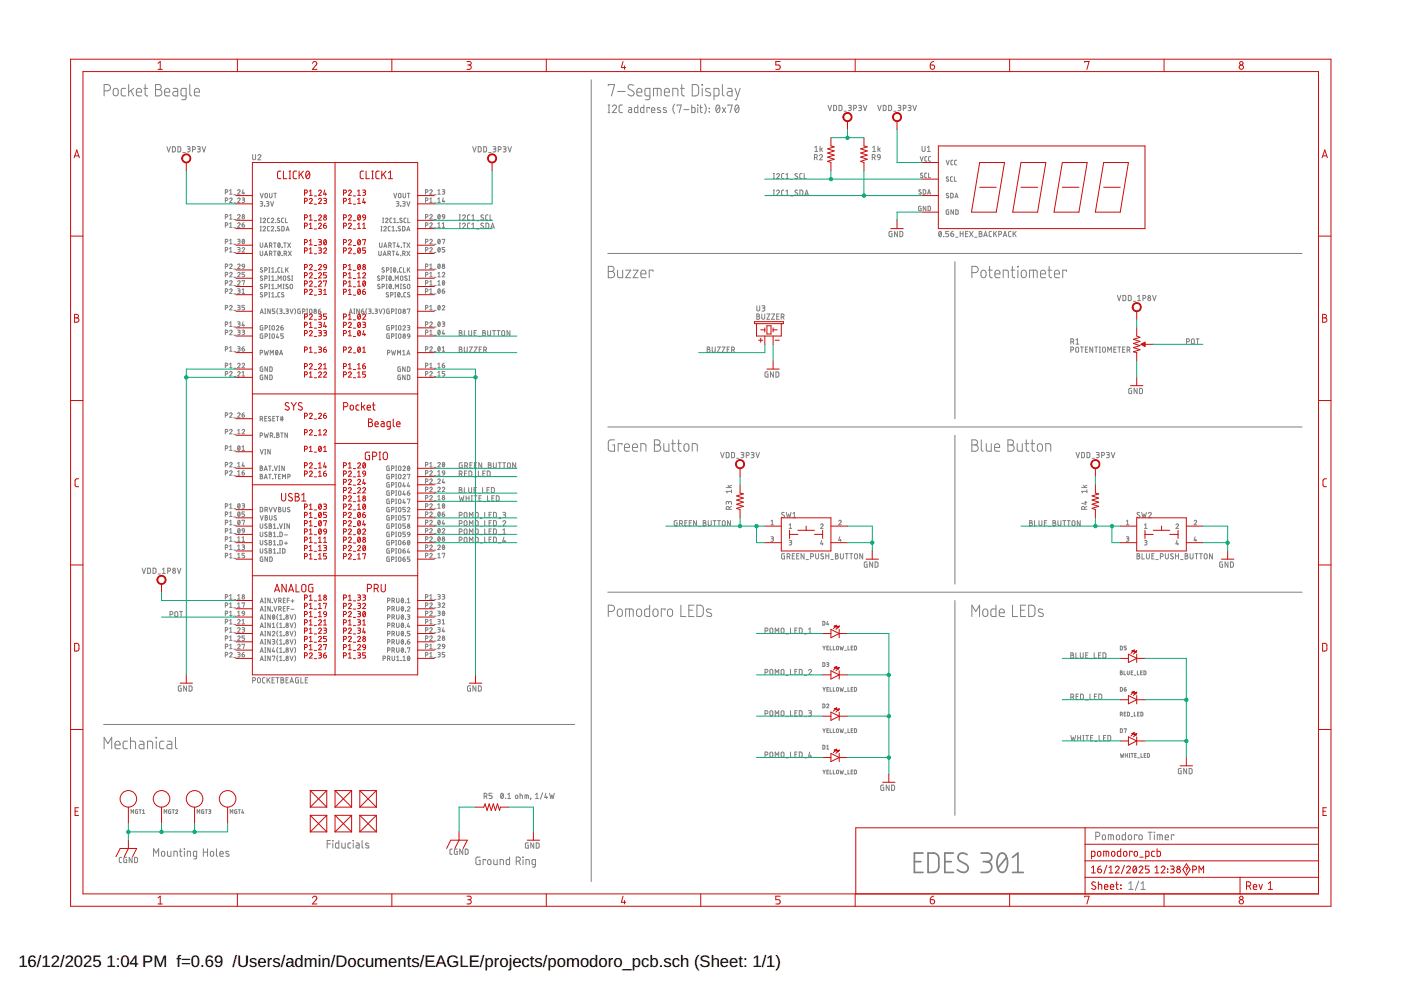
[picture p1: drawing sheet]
<svg xmlns="http://www.w3.org/2000/svg" width="297mm" height="210mm" viewBox="0 0 297 210" stroke-linecap="round" stroke-linejoin="round" font-family="sans-serif">
<defs><g id="words">
<g font-size="3.5">
<text x="3.9" y="205">16/12/2025</text>
<text x="22.6" y="205">1:04 PM f=0.69 /Users/admin/Documents/EAGLE/projects/pomodoro_pcb.sch (Sheet: 1/1)</text>
</g>
</g></defs>
<g fill="none" stroke="#808080" stroke-width=".21">
<path d="M22.1 19.3h.7a.67 .67 0 0 0 .6-.7 .67 .67 0 0 0-.6-.7h-.7v2.4M24.1 18.9l.5-.2a.95 .95 0 0 1 .2 1.6h-.4l-.3-.1zM26.6 18.7l-.6 .1-.3 .3 .1 1.1 .8 .1M27.3 17.9v2.4M27.7 19.2l.6 1.1M28.3 18.7l-1 .8M28.9 19.5h1.1a.57 .57 0 0 0-.4-.8 .57 .57 0 0 0-.7 .6l.1 .9 1 .1M30.5 18.7h.8M30.8 17.9v2.2l.5 .2M33 17.9h.7a.53 .53 0 0 1 .5 .6 .53 .53 0 0 1-.5 .5 .68 .68 0 0 1 .6 .7 .68 .68 0 0 1-.6 .6h-.7zM33 19h.7M34.9 19.5h1.1a.57 .57 0 0 0-.4-.8 .57 .57 0 0 0-.7 .6l.1 .9 1 .1"/>
<path d="M36.7 18.7l.7 .1 .3 .2v1.3h-.6a.48 .48 0 0 1-.5-.4 .48 .48 0 0 1 .5-.5h.6M40.2 17.9l.1 2.2 .3 .2M41.2 19.5h1.1a.57 .57 0 0 0-.4-.8 .57 .57 0 0 0-.7 .6l.1 .9 1 .1M125.3 16.9v170M129 18.2v-.3h1.3l-.7 2.4M130.9 19.4h1.6M134.3 18.1a.61 .61 0 0 0-.9-.1 .61 .61 0 0 0 0 .9l.8 .4a.62 .62 0 0 1 0 1 .62 .62 0 0 1-.9-.1l-.2-.2M135 19.5h1.1a.56 .56 0 0 0-.4-.8 .56 .56 0 0 0-.7 .6l.1 .9 1 .1M139.4 18.7v1.6M140.9 19.5h1a.57 .57 0 0 0-.3-.8 .57 .57 0 0 0-.7 .6l.1 .9 .9 .1M144.3 18.7h.8M144.5 17.9v2l.2 .3 .4 .1"/>
<path d="M146.8 17.9h.9l.3 .3 .1 .4-.1 1.5a1.19 1.19 0 0 1-1.2 .2zM148.8 17.9l.1 .2zM148.9 18.7v1.6M150.5 18.9l-.7-.1-.2 .2 .1 .3 .9 .4v.5a.82 .82 0 0 1-1 0M153.2 17.9v2.2l.4 .2M154.3 18.7l.7 .1 .2 .2v1.3h-.6a.48 .48 0 0 1-.5-.4 .48 .48 0 0 1 .5-.5h.6M155.9 18.7l.5 1.6M156.9 18.7l-.8 2.4h-.2M35.4 31.1l.4 1.1 .3-1.1M36.6 31.1h.4l.2 .2v.7l-.2 .2h-.4zM37.7 31.1h.4l.2 .2v.7l-.2 .2h-.4zM38.8 32.3h.5"/>
<path d="M39.5 20.3h-.7l-.4-.2v-1l.2-.3 .9-.1v2l-.3 .4h-.7M39.7 31.1h.5l.1 .2-.1 .3h-.4M40 31.6l.3 .2-.1 .3-.5 .1M40.8 31.7l.6-.1v-.4l-.6-.1v1.1M41.8 31.1h.5l.2 .2-.2 .3h-.3M42.2 31.6l.3 .2-.1 .3-.6 .1M42.9 31.1l.3 1.1 .4-1.1M53.6 32.8v.9l.2 .2 .4-.2v-.9M54.7 33a.31 .31 0 0 1 .4-.2 .31 .31 0 0 1 .1 .5l-.5 .6h.6M100.2 31.1l.4 1.1 .4-1.1M101.4 31.1h.4l.2 .2v.7l-.2 .2h-.4zM102.6 31.1h.4l.1 .2v.7l-.1 .2h-.4z"/>
<path d="M103.6 32.3h.5M104.5 31.1h.5l.1 .2-.1 .3h-.4M104.8 31.6l.3 .2v.3l-.6 .1M105.6 31.7l.6-.1v-.4l-.6-.1v1.1M106.7 31.1h.5l.1 .2-.1 .3h-.4M107 31.6l.3 .2-.1 .3-.5 .1M107.7 31.1l.4 1.1 .3-1.1M128.9 23.9h.4M128.9 22.3h.4M129.1 22.3v1.6M129.8 22.6a.44 .44 0 0 1 .6-.3 .44 .44 0 0 1 .2 .7l-.8 .9h.9M132 22.3h-.5l-.2 .3v1.1l.2 .2h.5"/>
<path d="M133.3 22.8l.6 .2v.9h-.5l-.2-.3 .1-.2 .6-.2M135.2 22.3v1.6h-.5l-.2-.3v-.6l.2-.2h.5M136.5 22.3v1.6h-.5l-.2-.3v-.6l.2-.2h.5M137.7 23v-.2h-.5v1.1M137.8 20.3h-.7l-.3-.2v-1.1l.2-.2 .8-.1v2l-.2 .4h-.7M138.1 23.3h.7a.38 .38 0 0 0-.2-.5 .38 .38 0 0 0-.5 .4l.1 .6 .6 .1M138.6 20.3v-1.6l1.5 .1 .1 1.5M140 22.9l-.4-.1-.2 .3 .6 .4 .1 .2-.3 .2-.4-.1M141.2 22.9l-.4-.1-.2 .3 .7 .4v.2l-.2 .2-.5-.1M142.6 20.3v-1.6l1 .1 .1 1.5M143 22.1a1.56 1.56 0 0 0 0 2M143.6 22.4v-.1h.8l-.4 1.6"/>
<path d="M145 23.2h1.1M146.7 22.3v1.6h.5l.2-.3v-.6l-.2-.2h-.5M147.9 22.3l.1 .1zM147.9 22.8v1.1M148.4 22.8h.5M148.5 22.3l.1 1.4 .3 .2M149.4 22.1a1.63 1.63 0 0 1 0 2M150.3 22.9l.1 .1zM150.3 23.6l.1 .1zM151.4 20.3h.6l.4-.2v-1.1l-.2-.2-.8-.1v2.4M152 22.4l.2-.1a.95 .95 0 0 1 0 1.6 1 1 0 0 1-.2-1.5zM152.6 22.6l-.8 .9"/>
<path d="M153.1 22.8l.8 1.1M153.9 22.8l-.8 1.1M154.3 22.4v-.1h.9l-.4 1.6M156 22.4l.2-.1a.93 .93 0 0 1 0 1.6 1.02 1.02 0 0 1-.2-1.5zM156.6 22.6l-.7 .9M164 37.9h.2M164 36.8h.2M164.1 36.8v1.1M164.6 37a.31 .31 0 0 1 .5-.2 .31 .31 0 0 1 .1 .5l-.6 .6h.7M166.2 36.8h-.4l-.1 .2 .1 .8 .4 .1M166.6 37.9h.6M166.6 37l.3-.2v1.1"/>
<path d="M167.6 38h.5M169.1 36.9l-.4-.1-.1 .2 .4 .4a.3 .3 0 0 1 0 .5 .3 .3 0 0 1-.5-.1M170.1 36.8h-.4l-.1 .2v.8l.5 .1M170.5 36.8v1.1h.5M172.7 33.4l.5-.1v-.4l-.5-.1v1.1M172.8 31.3l.3-.3v1.1M172.8 32.1h.6M173.1 33.4l.2 .5M173.7 33a.31 .31 0 0 1 .5-.2 .31 .31 0 0 1 .1 .5l-.6 .6h.7M173.9 31v1.1M174.1 31.6l.3 .5M174.4 31.4l-.5 .3"/>
<path d="M175.6 22.3l.3 1.2 .4-1.2M176.7 22.3l.5 .1 .1 .1 .1 .6-.2 .3-.5 .1zM177.9 22.3l.4 .1 .2 .1v.8l-.2 .1-.4 .1zM179 23.6h.5M179.9 22.3l.5 .1v.3l-.2 .1M180 22.8h.2M180.2 22.8l.3 .3-.1 .2-.5 .2M181 23l.5-.2v-.3l-.5-.2v1.2M182 22.3l.5 .1 .1 .1-.1 .3h-.3M182.3 22.8l.3 .1v.3l-.1 .2-.5 .1M183 22.3l.4 1.2 .4-1.2M184.9 33.4l.6-.1v-.4l-.6-.1v1.1"/>
<path d="M185 32.1h.7M185 31.3l.3-.3v1.1M185.3 33.4l.3 .5M186.1 22.3l.4 1.2 .3-1.2M186.1 32.8h.4l.1 .6-.5-.1zM186.1 31v1.1M186.4 31.6l.2 .5M186.6 33.4l-.1 .3-.4 .2M186.6 31.4l-.5 .3M187.3 22.3l.4 .1 .2 .1v.8l-.2 .1-.4 .1zM188.4 22.3l.4 .1 .2 .1v.6l-.2 .3-.4 .1zM189.5 23.6h.5"/>
<path d="M190.4 22.3l.5 .1 .1 .1-.1 .3h-.4M190.7 22.8l.2 .1 .1 .3-.2 .2-.4 .1M191.5 23l.6-.2v-.3l-.6-.2v1.2M192.5 22.3l.5 .1 .2 .1-.2 .3h-.3M192.8 22.8l.3 .1v.4l-.6 .2M193.5 22.3l.4 1.2 .4-1.2M195.1 33.2l.3 1 .3-1M195.5 31v.8l.2 .3 .4-.1v-1M195.6 36.8l-.2-.1-.2 .2 .4 .5v.2l-.1 .1-.4-.2M196.5 36.7h-.3l-.2 .2 .1 .7 .4 .1M196.5 33.2h-.3l-.1 .2v.7l.4 .1M196.6 32.1h.6"/>
<path d="M196.6 31.3l.3-.3v1.1M196.9 36.7v1h.4M197.3 33.2h-.3l-.1 .2v.7l.4 .1M200.6 34l.3 .9 .4-.9M201.1 37.6l-.4-.1-.1 .2 .5 .4v.2l-.2 .1-.3-.1M202 37.5h-.4l-.1 .2v.6l.5 .1M202 34l-.4 .2v.6l.4 .1M202.4 37.5v.9h.4M202.8 34l-.4 .2v.6l.4 .1M47.8 40.7h.5v-.4l-.5-.1v1M47.8 47.8l.5-.1v-.4l-.5-.1v1M47.8 46l.5-.1v-.3l-.5-.1v.9"/>
<path d="M47.8 51.3l.5-.1v-.4l-.5-.1v1M47.8 53l.5-.1v-.3l-.5-.1v.9M47.8 42.5l.5-.1v-.3l-.5-.1v.9M47.8 58.3l.5-.1v-.4l-.5-.1v1M47.8 56.5l.5-.1v-.3l-.5-.1v.9M48.7 42.2a.26 .26 0 0 1 .4-.2 .26 .26 0 0 1 0 .4l-.4 .5h.5M48.7 58a.26 .26 0 0 1 .4-.3 .26 .26 0 0 1 0 .5l-.4 .5h.5M48.7 59.7a.26 .26 0 0 1 .4-.2 .26 .26 0 0 1 0 .4l-.4 .6h.5M48.7 56.2a.26 .26 0 0 1 .4-.2 .26 .26 0 0 1 0 .4l-.4 .5h.5M48.7 41.2h.5M48.7 40.4l.2-.2v1M48.7 45.7l.2-.2v.9"/>
<path d="M48.7 47.4l.2-.2v1M48.7 50.9l.2-.2v1M48.7 52.7l.2-.2v.9M48.7 48.2h.5M48.7 46.4h.5M48.7 51.7h.5M48.7 53.4h.5M49.6 57.1h.4M49.6 58.8h.4M49.6 43h.4M49.6 41.3h.4M49.6 48.3h.4"/>
<path d="M49.6 46.5h.4M49.6 51.8h.4M49.6 53.6h.4M50.4 40.4a.27 .27 0 0 1 .4-.2 .27 .27 0 0 1 0 .4l-.4 .6h.5M50.4 47.4a.27 .27 0 0 1 .3-.2 .27 .27 0 0 1 .1 .4l-.4 .6h.5M50.4 45.7a.27 .27 0 0 1 .4-.2 .27 .27 0 0 1 0 .4l-.4 .5h.5M50.4 50.7l.5 .1v.3l-.2 .1M50.4 52.5l.5 .1v.2l-.2 .1M50.4 42.2a.27 .27 0 0 1 .4-.2 .27 .27 0 0 1 0 .4l-.4 .5h.5M50.4 58a.27 .27 0 0 1 .4-.3 .27 .27 0 0 1 0 .5l-.4 .5h.5M50.4 59.7a.27 .27 0 0 1 .4-.2 .27 .27 0 0 1 0 .4l-.4 .6h.5M50.4 56.2a.27 .27 0 0 1 .4-.2 .27 .27 0 0 1 0 .4l-.4 .5h.5"/>
<path d="M50.5 51.2h.2M50.5 52.9h.2M50.7 51.2l.2 .1v.3l-.5 .1M50.7 52.9l.2 .1v.3l-.5 .1M51.3 47.6h.3a.27 .27 0 0 1 .3 .3 .27 .27 0 0 1-.3 .3 .27 .27 0 0 1-.3-.3zM51.3 52.7a.26 .26 0 0 1 .4-.2 .26 .26 0 0 1 .1 .4l-.5 .5h.6M51.3 42l.5 .1v.3h-.4M51.3 59.6l.6-.1-.3 1M51.4 56h.2l.2 .1 .1 .4-.5-.1zM51.5 50.8a.45 .45 0 0 1 .4 .4 .45 .45 0 0 1-.4 .4l-.2-.4zM51.5 40.2l-.2 .8h.6M51.6 42.4l.3 .3-.2 .2h-.4"/>
<path d="M51.7 40.7v.5M51.8 47.2l-.3 .1-.2 .3M51.8 50.9l-.4 .6M51.9 57.7h-.6v.5h.5l.1 .2-.1 .3h-.5M51.9 56.5l-.2 .3-.3 .1M55.2 51.5v.7l.2 .3 .3-.2v-.8M55.2 53.3v.7l.2 .2 .3-.1v-.8M55.2 42.7h.3l.2 .2-.1 .2-.3 .1M55.2 41l.3 1 .3-1M55.2 49h.2M55.2 48h.2M55.2 47.2h.2"/>
<path d="M55.2 46.2h.2M55.3 46.2v1M55.3 48v1M55.4 43.2l.2 .1v.3l-.4 .1M55.6 58.6l-.2-.1-.2 .2 .5 .4v.3l-.2 .1-.3-.2M55.6 56.8l-.2-.1-.2 .3 .5 .4v.2l-.2 .1-.3-.1M55.8 48.2a.26 .26 0 0 1 .3-.2 .26 .26 0 0 1 .1 .4l-.4 .6h.5M55.8 46.5a.26 .26 0 0 1 .3-.2 .26 .26 0 0 1 .1 .4l-.4 .5h.5M56.1 43.7h.1M56.1 52.5l.3-1 .3 1M56.1 54.2l.3-.9 .3 .9M56.1 59l.5-.1 .1-.2-.2-.2h-.4v1"/>
<path d="M56.1 57.3l.5-.1v-.3l-.5-.2v1M56.2 52.2h.5M56.2 54h.5M56.3 41l.4 .1v.7l-.2 .2-.3-.2zM56.5 42.7l.5 .1-.1 .3-.3 .1M56.8 43.2l.2 .3-.5 .2M57 56.7h.2M57 57.7h.2M57 58.5h.2M57 59.5h.2M57.1 56.7v1M57.1 58.5v1"/>
<path d="M57.1 48h-.3l-.1 .2v.7l.4 .1M57.1 46.2l-.3 .1-.1 .2v.6l.4 .1M57.1 52l.5-.1v-.3l-.5-.1v1M57.1 53.8l.5-.1v-.3l-.5-.1v.9M57.1 41l.1 .8 .2 .2 .3-.2v-.8M57.4 42.7l.3 1 .3-1M57.4 52l.3 .5M57.4 53.8l.3 .4M57.5 48.2a.27 .27 0 0 1 .4-.2 .27 .27 0 0 1 .1 .4l-.5 .6h.5M57.5 46.5a.27 .27 0 0 1 .4-.3 .27 .27 0 0 1 .1 .5l-.5 .5h.5M57.6 57.7h.5M57.6 59.5h.5"/>
<path d="M57.6 58.7l.3-.2v1M57.6 57l.3-.3v1M58 51.5h.5M58 53.3h.5M58.1 41h.5M58.3 51.5v1M58.3 53.3v.9M58.3 41v1M58.4 49h.1M58.4 47.2h.1M58.5 57.7h.1M58.5 59.5h.1"/>
<path d="M58.9 59.5v-1l.4 .5 .3-.5v1M59 51.5a.45 .45 0 0 1 .4 .5 .45 .45 0 0 1-.4 .4l-.1-.4zM59 53.3a.45 .45 0 0 1 .4 .4 .45 .45 0 0 1-.4 .5l-.1-.5zM59.3 48.1l-.4-.1-.1 .2 .5 .4v.3l-.2 .1-.3-.2M59.3 46.3h-.4l-.1 .2 .5 .4v.2l-.2 .1-.3-.1M59.4 56.7l-.4 .1-.1 .2v.6l.5 .1M59.4 51.7l-.5 .5M59.4 53.5l-.5 .5M59.7 48l.5 .2 .1 .5-.2 .2-.4 .1zM59.7 56.7v1h.5M59.8 52.4h.1M59.8 54.2h.1"/>
<path d="M60.1 46.2l-.3 .1-.1 .2v.6l.4 .1M60.1 51.5h.6M60.2 58.6l.4 .1v.6l-.2 .2-.3-.2zM60.2 53.8h.3M60.4 51.5v1M60.5 53.8l.2-.1v-.3l-.5-.1v.9M60.5 46.2v1h.4M60.6 56.7v1M60.6 53.8l.2 .4M60.7 49l.3-1 .3 1M60.7 48.7h.5M60.8 57.1l.3 .6"/>
<path d="M61 51.5l.6 1M61.1 56.7l-.5 .6M61.1 53.3l.7 .9M61.4 58.6l-.2-.1-.2 .2 .5 .4v.3l-.2 .1-.3-.2M61.6 51.5l-.6 1M61.8 53.3l-.7 .9M61.8 58.5h.3M61.8 59.5h.3M62 58.5v1M80.3 53.3v.8l.2 .1 .3-.1v-.8M80.5 51.5v.7l.2 .3 .3-.3v-.7M80.5 58.6l-.2-.1-.3 .2 .5 .4v.3l-.2 .1-.3-.2"/>
<path d="M80.8 49h.2M80.8 48h.2M80.9 48v1M81 59l.4-.1v-.4h-.4v1M81.1 47.2h.2M81.1 46.2h.2M81.2 54.2l.4-.9 .3 .9M81.2 46.2v1M81.3 54h.5M81.4 48.2a.27 .27 0 0 1 .3-.2 .27 .27 0 0 1 .1 .4l-.4 .6h.5M81.4 52.5l.3-1 .3 1M81.4 56.8l-.2-.1-.2 .3 .5 .4v.2l-.2 .1-.3-.1"/>
<path d="M81.5 52.2h.4M81.7 46.5a.26 .26 0 0 1 .4-.2 .26 .26 0 0 1 .1 .4l-.5 .5h.6M81.9 58.5h.2M81.9 59.5h.2M81.9 57.3l.5-.1v-.3l-.5-.2v1M82 58.5v1M82.3 53.8l.4-.1v-.3l-.4-.1v.9M82.4 52l.5-.1 .1-.2-.2-.2h-.4v1M82.6 58.5a.45 .45 0 0 1 .4 .5 .45 .45 0 0 1-.4 .4l-.2-.4zM82.6 53.8l.2 .4M82.7 48h-.3l-.1 .2v.7l.4 .1M82.7 52l.3 .5"/>
<path d="M82.8 56.7h.2M82.8 57.7h.2M82.9 56.7v1M82.9 58.7l-.4 .6M83.1 46.2l-.3 .1-.1 .2v.6l.4 .1M83.1 48.2l.3-.2v1M83.1 49h.6M83.1 53.3h.6M83.3 51.5h.5M83.4 59.4h.1M83.4 53.3v.9M83.5 46.5l.2-.3v1"/>
<path d="M83.5 47.2h.5M83.5 41l.3 1 .3-1M83.5 56.8a.45 .45 0 0 1 .4 .4 .45 .45 0 0 1-.4 .5l-.1-.5zM83.6 51.5v1M83.8 59.5v-1l.3 .5 .3-.5v1M83.9 57l-.4 .5M84.1 48.9h.1M84.1 42.7l.5 .1-.1 .3-.3 .1M84.2 53.3l-.2 .7h.6M84.3 43.2l.3 .3-.5 .2M84.3 57.7h.1M84.3 47.2h.1"/>
<path d="M84.4 53.8v.4M84.4 51.5l-.2 .7h.5M84.5 52v.5M84.6 41l.4 .1v.7l-.2 .2-.3-.2zM84.9 48.1l-.4-.1-.1 .2 .5 .4v.3l-.2 .1-.3-.2M84.9 54.2h.1M84.9 43.7h.1M85 58.6l.2-.1 .2 .2v.6l-.2 .2-.3-.2zM85.1 52.4h.1M85.2 56.7l-.4 .1-.1 .2 .1 .6 .4 .1M85.2 46.3h-.3l-.1 .2 .5 .4v.2l-.2 .1-.3-.1M85.3 48l.6 .2v.5l-.2 .2-.4 .1z"/>
<path d="M85.4 42.7l.4 .1 .1 .1-.1 .2-.3 .1M85.4 53.8l.5-.1-.1-.4h-.4v.9M85.4 51.5h.6M85.4 41v.7l.3 .3 .3-.2v-.8M85.5 56.7v1h.5M85.6 43.2l.3 .1v.3l-.5 .1M85.7 51.5v1M85.7 53.8l.2 .4M86.1 46.2l-.3 .1-.1 .2v.6l.4 .1M86.3 42.7l.3 1 .3-1M86.3 53.3l.6 .9M86.3 51.5l.6 1"/>
<path d="M86.3 49l.3-1 .3 1M86.3 58.6l-.3-.1-.2 .2 .5 .4v.3l-.2 .1-.3-.2M86.3 48.7h.5M86.4 41h.5M86.4 56.7v1M86.5 46.2v1h.4M86.6 57.1l.3 .6M86.6 41v1M86.7 58.5h.2M86.7 59.5h.2M86.8 58.5v1M86.9 56.7l-.5 .6"/>
<path d="M86.9 53.3l-.6 .9M86.9 51.5l-.6 1M90.2 56.5l.5-.1v-.3l-.5-.1v.9M90.2 58.3l.5-.1v-.4l-.5-.1v1M90.2 42.5l.5-.1v-.3l-.5-.1v.9M90.2 53l.5-.1v-.3l-.5-.1v.9M90.2 51.3l.5-.1v-.4l-.5-.1v1M90.2 46l.5-.1v-.3l-.5-.1v.9M90.2 47.8l.5-.1v-.4l-.5-.1v1M90.2 40.7h.5v-.4l-.5-.1v1M91.1 52.7a.26 .26 0 0 1 .4-.2 .26 .26 0 0 1 .1 .4l-.5 .5h.6M91.1 50.9a.26 .26 0 0 1 .4-.2 .26 .26 0 0 1 .1 .5l-.5 .5h.6"/>
<path d="M91.1 45.7a.26 .26 0 0 1 .4-.2 .26 .26 0 0 1 .1 .4l-.5 .5h.6M91.1 47.4a.26 .26 0 0 1 .4-.2 .26 .26 0 0 1 .1 .4l-.5 .6h.6M91.1 40.4a.26 .26 0 0 1 .4-.2 .26 .26 0 0 1 .1 .4l-.5 .6h.6M91.1 42.2l.3-.2v.9M91.1 56.2l.3-.2v.9M91.1 58l.3-.3v1M91.1 59.7l.3-.2v1M91.1 56.9h.6M91.1 58.7h.6M91.1 42.9h.6M92 57.1h.5M92 58.8h.5"/>
<path d="M92 43h.5M92 41.3h.5M92 48.3h.5M92 46.5h.5M92 51.8h.5M92 53.6h.5M92.8 41.2h.5M92.8 59.7l.3-.2v1M92.8 40.4l.3-.2v1M92.8 42.2l.3-.2v.9M92.8 47.4l.3-.2v1M92.8 58l.3-.3v1"/>
<path d="M92.8 58.7h.5M92.8 42.9h.5M92.8 48.2h.5M93 56a.45 .45 0 0 1 .3 .5 .45 .45 0 0 1-.3 .4l-.2-.4zM93 52.5a.45 .45 0 0 1 .3 .5 .45 .45 0 0 1-.3 .4l-.2-.4zM93 50.8a.45 .45 0 0 1 .3 .4 .45 .45 0 0 1-.3 .4l-.2-.4zM93 45.5a.45 .45 0 0 1 .3 .5 .45 .45 0 0 1-.3 .4l-.2-.4zM93.3 56.2l-.4 .5M93.3 52.7l-.4 .5M93.3 50.9l-.4 .6M93.3 45.7l-.4 .5M93.8 58a.26 .26 0 0 1 .3-.3 .26 .26 0 0 1 .1 .5l-.4 .5h.5"/>
<path d="M93.8 40.2l.5 .1-.1 .3h-.3M93.8 50.8l.5-.1-.3 1M93.8 47.4l.2-.2v1M93.8 48.2h.5M93.9 45.5l.4 .1v.4l-.5-.1zM93.9 59.5a.45 .45 0 0 1 .4 .5 .45 .45 0 0 1-.4 .4l-.1-.4zM94 42l-.2 .7h.5M94 40.6l.3 .4-.2 .1-.3 .1M94.1 42.5v.4M94.2 59.7l-.4 .5M94.3 52.5h-.5v.4h.4l.1 .2-.1 .3h-.4M94.3 46l-.1 .3-.3 .1"/>
<path d="M97.4 46.7h.2M97.4 45.6h.2M97.4 48.4h.2M97.4 47.3h.2M97.5 45.6v1.1M97.5 47.3v1.1M98 45.8a.31 .31 0 0 1 .5-.2 .31 .31 0 0 1 .1 .5l-.6 .6h.7M98 47.6a.31 .31 0 0 1 .5-.3 .31 .31 0 0 1 .1 .5l-.6 .6h.7M99.6 45.6h-.3l-.2 .2v.7l.5 .2M99.6 47.3h-.3l-.2 .3v.7l.5 .1M100 46.7h.6M100 45.8l.3-.2v1.1"/>
<path d="M100 47.6l.3-.3v1.1M100 48.4h.6M101 46.8h.6M101 48.6h.6M102.5 45.6h-.4l-.1 .2 .4 .4a.31 .31 0 0 1 0 .5 .31 .31 0 0 1-.5-.2M102.5 47.4l-.4-.1-.1 .3 .4 .4a.27 .27 0 0 1 .1 .4 .27 .27 0 0 1-.5-.1h-.1M103 47.3h.4l.2 .2v.7l-.2 .2h-.4zM103.5 45.6h-.4l-.1 .2v.8l.5 .1M103.9 45.6v1.1h.5M104.1 48.4l.3-1.1 .4 1.1M104.2 48.2h.5M128.9 53.7h147.2"/>
<path d="M129 56.5h.6a.54 .54 0 0 1 .6 .5 .54 .54 0 0 1-.6 .6 .67 .67 0 0 1 .7 .6 .67 .67 0 0 1-.7 .7h-.6zM129 57.6h.6M130.9 57.3v1.2l.2 .3 .3 .1h.6v-1.6M132.7 57.3h1l-1 1.6h1M134.2 57.3h1.1l-1.1 1.6h1.1M135.9 58.1h1a.57 .57 0 0 0-.3-.8 .57 .57 0 0 0-.7 .5l.1 1 .9 .1M138.5 57.6v-.3h-.9v1.6M164 41.4h.2M164 40.3h.2M164.1 40.3v1.1M164.6 40.5a.3 .3 0 0 1 .5-.2 .3 .3 0 0 1 .1 .5l-.6 .6h.7M166.2 40.3h-.4l-.1 .2 .1 .8 .4 .1"/>
<path d="M166.6 40.5l.3-.2v1.1M166.6 41.4h.6M167.6 41.6h.5M169.1 40.4l-.4-.1-.1 .2 .4 .5a.27 .27 0 0 1 0 .4 .27 .27 0 0 1-.4-.1h-.1M169.6 40.3h.4l.2 .2v.7l-.2 .2h-.4zM170.6 41.4l.4-1.1 .4 1.1M170.8 41.1h.5M189.1 49.1l-.6 .1v.7l.1 .3h.5v-.6h-.2M190.3 49.1v1.1l-.6-1.1v1.1M190.8 49.1h.4l.2 .2v.7l-.3 .2h-.3zM195.3 40.3l-.4-.1-.1 .2 .5 .5v.2l-.2 .1-.3-.2M195.3 43.7l-.5 .1 .1 .9h.4v-.5h-.2"/>
<path d="M195.7 40.2l.6 .2v.5l-.2 .3h-.4zM196.3 43.7v1l-.6-1v1M196.7 41.2l.3-1 .3 1M196.7 40.9h.5M196.8 43.7l.5 .2v.5l-.2 .3h-.3zM199.2 49.1a.56 .56 0 0 1 .4 .5 .56 .56 0 0 1-.4 .6l-.2-.6zM199.6 49.3l-.5 .6M200 50.1h.1M201.1 41.1l-.2-.1-.3 .2 .5 .4v.2l-.2 .2-.3-.2M201.1 49.1h-.6v.5h.4a.32 .32 0 0 1 .3 .3 .32 .32 0 0 1-.3 .3h-.4M201.1 44.5l-.5 .1 .1 .8h.4v-.5h-.1M201.5 41l.6 .1v.6l-.2 .2-.4 .1z"/>
<path d="M201.6 49.6h.4a.31 .31 0 0 1 .2 .3 .31 .31 0 0 1-.3 .3 .31 .31 0 0 1-.3-.3zM202.1 49.1l-.4 .1-.1 .4M202.2 44.5v.9l-.6-.9v.9M202.5 55.5v33.3M202.5 42l.3-1 .3 1M202.6 41.7h.4M202.6 44.5l.5 .2 .1 .5-.2 .2h-.4zM202.6 50.3h.5M203.6 49.6h.6M203.6 49.1v1.1M204.2 49.1v1.1M204.7 49.6h.4"/>
<path d="M205.2 49.1h-.5v1.1h.5M205.5 49.1l.8 1.1M206.1 57.8h.6a.67 .67 0 0 0 .7-.7 .67 .67 0 0 0-.7-.6h-.6v2.4M206.3 49.1l-.8 1.1M206.7 50.3h.5M207.6 49.1h.4l.2 .2-.3 .3 .3 .2-.1 .3-.5 .1zM207.6 49.6h.3M208.1 57.5l.5-.2a.95 .95 0 0 1 .2 1.5h-.5l-.3-.3zM208.6 50.2l.4-1.1 .3 1.1M208.7 49.9h.5M209.6 57.3h.8M209.8 56.5v2l.3 .4h.3"/>
<path d="M210.2 49.1h-.4l-.1 .2 .1 .8 .4 .1M210.7 49.1v1.1M210.9 49.5l.4 .7M210.9 58.1h1.1a.56 .56 0 0 0-.4-.8 .56 .56 0 0 0-.7 .5l.2 1 .9 .1M211.3 49.1l-.6 .6M211.8 49.7h.4l.2-.3-.1-.2-.5-.1v1.1M212.7 58.9v-1.6l1 .1 .1 1.5M212.7 50.2l.4-1.1 .4 1.1M212.8 49.9h.6M214.4 49.1h-.4l-.2 .2 .1 .7 .5 .2M214.4 57.3h.8M214.6 56.5l.1 2.1 .5 .3"/>
<path d="M214.8 49.1v1.1M215.1 49.5l.3 .7M215.4 49.1l-.6 .6M215.8 56.5l.1 .1zM215.8 57.3v1.6M216.6 57.5l.5-.2a.96 .96 0 0 1 .2 1.5l-.3 .1-.4-.2-.1-.3zM218.3 58.9v-1.6l1.5 .1 .1 1.5M219.1 57.3v1.6M220.6 58.1h1.1a.57 .57 0 0 0-.4-.8 .57 .57 0 0 0-.7 .5l.1 1 1 .1M222.2 57.3h.8M222.4 56.5v2l.3 .4h.3M223.6 58.1h1a.56 .56 0 0 0-.3-.8 .56 .56 0 0 0-.7 .5l.1 1 .9 .1"/>
<path d="M226.1 57.6v-.3h-.8v1.6M47.8 77.6l.5-.2v-.3l-.5-.1v1M47.8 68.8l.5-.1v-.4l-.5-.1v1M47.8 74l.5-.1v-.3l-.5-.1v1M47.8 79.3l.5-.1v-.3l-.5-.1v.9M47.8 60l.5-.1v-.3l-.5-.1v1M47.8 61.8l.5-.1v-.4l-.5-.1v1M47.8 70.5l.5-.1v-.3l-.5-.1v1M47.8 65.3l.5-.1v-.3l-.5-.2v1M48.7 79a.26 .26 0 0 1 .3-.2 .26 .26 0 0 1 .1 .4l-.4 .5h.5M48.7 61.4a.26 .26 0 0 1 .4-.1 .26 .26 0 0 1 0 .4l-.4 .5h.5M48.7 70.2a.26 .26 0 0 1 .3-.2 .26 .26 0 0 1 .1 .4l-.4 .6h.5"/>
<path d="M48.7 65a.26 .26 0 0 1 .4-.2 .26 .26 0 0 1 0 .4l-.4 .5h.5M48.7 68.5l.2-.3v1M48.7 73.7l.2-.2v1M48.7 77.2l.2-.2v1M48.7 78h.5M48.7 69.2h.5M48.7 74.5h.5M49.6 65.8h.4M49.6 71.1h.4M49.6 62.3h.4M49.6 60.6h.4M49.6 78.1h.4"/>
<path d="M49.6 69.3h.4M49.6 74.6h.4M49.6 79.8h.4M50.4 77.2a.27 .27 0 0 1 .4-.2 .27 .27 0 0 1 0 .4l-.4 .6h.5M50.4 68.2l.5 .1v.3l-.2 .1M50.4 73.5l.5 .1v.2l-.2 .1M50.4 79a.27 .27 0 0 1 .3-.2 .27 .27 0 0 1 .1 .4l-.4 .5h.5M50.4 61.2l.5 .1-.2 .4M50.4 70l.5 .1v.2l-.2 .1M50.4 64.7l.5 .2v.2l-.2 .1M50.5 61.7h.2M50.5 68.7h.2"/>
<path d="M50.5 73.9h.2M50.5 70.4h.2M50.5 65.2h.2M50.7 68.7l.2 .1v.3l-.5 .1M50.7 73.9l.2 .1v.4l-.5 .1M50.7 61.7l.2 .1v.3l-.5 .1M50.7 70.4l.2 .1v.4l-.5 .1M50.7 65.2l.2 .1v.3l-.5 .1M51.3 77.2a.26 .26 0 0 1 .4-.2 .26 .26 0 0 1 .1 .4l-.5 .6h.6M51.3 73.9h.3a.27 .27 0 0 1 .3 .3 .27 .27 0 0 1-.3 .3 .27 .27 0 0 1-.3-.3zM51.3 70l.5 .1v.3h-.4M51.3 61.4l.3-.2v1"/>
<path d="M51.3 79l.3-.2v.9M51.3 62.2h.6M51.3 79.7h.6M51.5 68.2l-.2 .8h.6M51.6 70.4l.3 .4-.6 .2M51.7 68.8v.4M51.8 73.5l-.3 .1-.2 .3M51.9 64.7h-.6v.5h.5l.1 .2-.1 .3h-.5M55.2 74.8l.4-.1v-.4h-.4v.9M55.2 66.5l.3-1 .3 1M55.2 66.2h.5M55.6 60.3h-.3l-.1 .2 .5 .4v.2l-.2 .1-.3-.1"/>
<path d="M55.6 62.1l-.3-.1-.1 .2 .5 .5v.2l-.2 .1-.3-.2M55.7 77.8l-.5 .1v.6l.1 .2h.4v-.5h-.2M55.7 69l-.5 .1v.7l.1 .2h.4v-.6h-.2M55.7 79.5l-.5 .2v.6l.1 .2h.4v-.5h-.2M55.7 70.8l-.5 .1v.6l.1 .2h.4v-.5h-.2M56 74.3l.2 .9 .3-.6 .2 .6 .2-.9M56.1 60.8l.5-.1-.1-.4h-.4v.9M56.1 62.5h.4l.2-.2-.1-.2-.5-.1v1M56.1 66.5h.2M56.1 65.5h.2M56.2 69.6l.5-.2-.1-.4h-.4v1M56.2 71.3h.4l.1-.2v-.2l-.5-.1v.9"/>
<path d="M56.2 65.5v1M56.7 77.8v.9l-.5-.9v.9M56.7 79.5v1l-.5-1v1M57 62h.2M57 63h.2M57 61.2h.2M57 60.3h.2M57.1 71.7h.2M57.1 70.8h.2M57.1 70h.2M57.1 69h.2M57.1 60.3v.9"/>
<path d="M57.1 62v1M57.2 69v1M57.2 70.8v.9M57.2 77.8l.5 .2v.5l-.1 .2h-.4zM57.2 79.5l.5 .2v.5l-.1 .3h-.4zM57.3 65.5v1l-.5-1v1M57.3 75.2v-.9l.3 .5 .4-.5v.9M57.6 63h.5M57.6 61.2h.5M57.6 60.5l.3-.2v.9M57.6 62.2l.3-.2v1M57.7 69.2l.2-.2 .3 .2-.1 .7-.4-.1z"/>
<path d="M57.8 70.8l.4 .1v.7l-.2 .1-.3-.1zM58.3 65.5h-.6v.5h.5l.1 .2-.1 .2-.5 .1M58.5 63h.1M58.5 61.2h.1M58.5 74.3a.45 .45 0 0 1 .4 .5 .45 .45 0 0 1-.4 .4l-.1-.4zM58.6 69.2a.26 .26 0 0 1 .4-.2 .26 .26 0 0 1 .1 .4l-.5 .6h.5M58.8 70.8l-.2 .7h.5M58.9 74.5l-.4 .5M58.9 65.4l-.2 .6 .2 .6M58.9 61.2v-.9l.4 .5 .3-.5v.9M59 71.3v.4M59.3 65.5l.5 .1-.1 .3-.3 .1"/>
<path d="M59.3 75.2l.3-.9 .3 .9M59.4 62h-.4l-.1 .2v.7l.5 .1M59.4 75h.5M59.5 69.4h.4a.27 .27 0 0 1 .2 .3 .27 .27 0 0 1-.3 .3 .27 .27 0 0 1-.3-.3zM59.6 66l.2 .3-.1 .2h-.4M60 69l-.3 .2-.2 .2M60 61.2h.2M60 60.3h.2M60.1 70.8h-.6v.4h.5l.1 .2-.1 .3h-.5M60.1 60.3v.9M60.2 62.1l-.4-.1-.1 .2 .5 .5v.2l-.2 .1-.3-.2M60.2 66.4h.1"/>
<path d="M60.6 65.5h.3l.3 .2-.2 .2-.3 .1M60.9 66h.2v.4l-.5 .1M61.1 60.3h-.4l-.1 .2 .5 .4v.2l-.2 .1-.3-.1M61.5 65.5l.3 1 .3-1M61.6 60.3h.2l.2 .2v.5l-.2 .2-.3-.2zM62.5 65.4l.2 .6-.2 .6M63.7 65.5l-.5 .1v.8l.5 .1v-.5h-.2M64.2 66.1l.4-.1v-.4l-.4-.1v1M65 66.5h.2M65 65.5h.2M65.1 65.5v1M65.6 65.7l.2-.2 .3 .2-.1 .7-.4-.1z"/>
<path d="M67.5 66h.3a.27 .27 0 0 1 .2 .3 .27 .27 0 0 1-.3 .2 .27 .27 0 0 1-.2-.3zM67.9 65.5l-.3 .1-.1 .4M74 66.5l.4-1 .3 1M74.1 66.2h.5M75 66.5h.2M75 65.5h.2M75.1 65.5v1M76.2 65.5v1l-.6-1v1M76.6 66h.3a.27 .27 0 0 1 .2 .3 .27 .27 0 0 1-.3 .2 .27 .27 0 0 1-.2-.3zM77 65.5l-.3 .1-.1 .4M77.8 65.4l-.2 .6 .2 .6M78.1 65.5l.6 .1-.2 .4"/>
<path d="M78.3 66h.2M78.4 66h.2v.4l-.5 .1M79.1 66.5h.1M79.1 66.4v.1M79.1 66.4h.1M79.5 65.5l.5 .1-.1 .3-.3 .1M79.7 66l.3 .3-.1 .2h-.4M80.4 65.5l.3 1 .3-1M80.5 60.3h-.3l-.1 .2 .4 .4v.2l-.1 .1-.3-.1M81 60.8l.5-.1-.1-.4h-.4v.9M81.3 65.4l.3 .6-.3 .6M81.9 61.2h.2"/>
<path d="M81.9 60.3h.2M82 60.3v.9M82.1 74.8l.5-.1 .1-.2-.2-.2h-.4v.9M82.4 62.1l-.4-.1-.1 .2 .5 .5v.2l-.2 .1-.3-.2M82.5 65.5h-.3l-.2 .2v.7l.5 .1v-.5h-.1M82.5 70.8l-.5 .1 .1 .8h.4v-.5h-.1M82.5 69l-.5 .1 .1 .9h.4v-.6h-.1M82.6 60.3a.45 .45 0 0 1 .4 .4 .45 .45 0 0 1-.4 .5l-.1-.5zM82.8 62.5l.5-.1v-.3l-.5-.1v1M83 60.5l-.5 .5M83 66.1l.5-.1v-.4l-.5-.1v1M83 71.3l.5-.1v-.3l-.5-.1v.9"/>
<path d="M83 69.6l.5-.2v-.3l-.5-.1v1M83 74.3l.2 .9 .2-.6 .3 .6 .2-.9M83.4 61.2h.1M83.7 62h.2M83.7 63h.2M83.8 62v1M83.8 61.2v-.9l.4 .5 .3-.5v.9M83.9 66.5h.2M83.9 65.5h.2M83.9 71.7h.2M83.9 70.8h.2M83.9 70h.2"/>
<path d="M83.9 69h.2M84 65.5v1M84 69v1M84 70.8v.9M84.3 75.2v-.9l.3 .5 .3-.5v.9M84.4 62a.46 .46 0 0 1 .4 .5 .46 .46 0 0 1-.4 .4l-.1-.4zM84.5 65.7l.2-.2 .3 .2-.1 .7-.4-.1zM84.5 69.2l.2-.2 .3 .2-.1 .7-.4-.1zM84.6 70.8l.4 .1v.7l-.2 .1-.3-.1zM84.8 62.2l-.5 .6M84.9 77.8l-.5 .1 .1 .8h.4v-.5h-.2M84.9 79.5l-.5 .2 .1 .8h.4v-.5h-.2"/>
<path d="M84.9 61.2h.2M84.9 60.3h.2M85 60.3v.9M85.2 63h.1M85.4 74.5l.2-.2v.9M85.4 75.2h.5M85.4 69.2a.26 .26 0 0 1 .4-.2 .26 .26 0 0 1 .1 .4l-.5 .6h.6M85.9 77.8v.9l-.5-.9v.9M85.9 79.5v1l-.5-1v1M85.9 60.3h-.3l-.1 .2 .5 .4v.2l-.2 .1-.4-.1M86 62h-.3l-.1 .2v.7l.4 .1M86.3 75.2l.3-.9 .3 .9"/>
<path d="M86.3 75h.5M86.4 77.8l.5 .2v.5l-.2 .2h-.3zM86.4 69h.4l.1 .2-.1 .2h-.3M86.4 79.5l.5 .2v.5l-.2 .3h-.3zM86.4 65.6l.5-.1-.3 1M86.5 70.8h.3l.1 .5h-.4zM86.5 60.3h.2l.2 .2v.5l-.2 .2-.3-.2zM86.6 69.4l.2 .2v.3l-.4 .1M86.8 62.1l-.3-.1-.1 .2 .5 .5v.2l-.2 .1-.3-.2M86.9 71.3l-.1 .3-.3 .1M90.2 65.3l.5-.1v-.3l-.5-.2v1M90.2 70.5l.5-.1v-.3l-.5-.1v1"/>
<path d="M90.2 61.8l.5-.1v-.4l-.5-.1v1M90.2 60l.5-.1v-.3l-.5-.1v1M90.2 77.6l.5-.2v-.3l-.5-.1v1M90.2 74l.5-.1v-.3l-.5-.1v1M90.2 68.8l.5-.1v-.4l-.5-.1v1M90.2 79.3l.5-.1v-.3l-.5-.1v.9M91.1 73.7a.26 .26 0 0 1 .4-.2 .26 .26 0 0 1 .1 .4l-.5 .6h.6M91.1 68.5a.26 .26 0 0 1 .4-.2 .26 .26 0 0 1 .1 .4l-.5 .5h.6M91.1 79a.26 .26 0 0 1 .4-.2 .26 .26 0 0 1 .1 .4l-.5 .5h.6M91.1 61.4l.3-.2v1M91.1 65l.3-.3v1M91.1 70.2l.3-.2v1"/>
<path d="M91.1 77.2l.3-.2v1M91.1 65.7h.6M91.1 71h.6M91.1 62.2h.6M91.1 60.5h.6M91.1 78h.6M92 65.8h.5M92 71.1h.5M92 62.3h.5M92 60.6h.5M92 78.1h.5M92 69.3h.5"/>
<path d="M92 74.6h.5M92 79.8h.5M92.8 60.5h.5M92.8 77.2l.3-.2v1M92.8 79l.3-.2v.9M92.8 78h.5M92.8 79.7h.5M93 64.8a.45 .45 0 0 1 .3 .4 .45 .45 0 0 1-.3 .5l-.2-.5zM93 70a.45 .45 0 0 1 .3 .5 .45 .45 0 0 1-.3 .4l-.2-.4zM93 61.3a.45 .45 0 0 1 .3 .4 .45 .45 0 0 1-.3 .5l-.2-.5zM93 73.5a.46 .46 0 0 1 .3 .5 .46 .46 0 0 1-.3 .4l-.2-.4zM93 68.3a.45 .45 0 0 1 .3 .4 .45 .45 0 0 1-.3 .5l-.2-.5z"/>
<path d="M93.3 65l-.4 .5M93.3 70.2l-.4 .6M93.3 61.4l-.4 .6M93.3 73.7l-.4 .6M93.3 68.5l-.4 .5M93.8 65a.26 .26 0 0 1 .3-.2 .26 .26 0 0 1 .1 .4l-.4 .5h.5M93.8 61.7h.4l.1 .2M93.8 61.7v.4l.2 .1 .3-.3M93.8 77.4h.3a.27 .27 0 0 1 .2 .3 .27 .27 0 0 1-.3 .3 .27 .27 0 0 1-.2-.3zM93.8 68.2l.5 .1v.3l-.4 .1M93.8 73.7l.2-.2v1M93.8 74.5h.5"/>
<path d="M94 70l-.2 .8h.5M94 68.7l.3 .3-.2 .2h-.3M94.1 70.5v.5M94.2 61.2l-.3 .2-.1 .3M94.2 77l-.3 .1-.1 .3M94.3 78.8h-.5v.4h.3l.2 .2-.1 .3h-.4M94.3 61.9h.1M97.4 73.6h.3l.2 .2-.2 .3 .3 .2-.2 .4h-.4zM97.4 70.1h.4l.1 .2-.2 .3 .3 .2-.2 .4h-.4zM97.4 74.1h.3M97.4 70.6h.3M98.4 73.6l.1 .9 .2 .2 .3-.2 .1-.9"/>
<path d="M98.4 70.1v1.1h.5M99.4 70.1v.9l.2 .2 .4-.2v-.9M99.5 73.6h.6l-.6 1.1h.6M100.5 73.6h.7l-.7 1.1h.7M100.5 70.6h.4M101 70.1h-.5v1.1h.5M101.4 71.3h.5M101.6 74.1h.4M102.1 73.6h-.5v1.1h.5M102.3 70.1l.5 .1v.3l-.2 .1 .4 .2-.2 .4h-.5zM102.3 70.6h.3M102.6 74.2l.5-.1v-.4l-.5-.1v1.1"/>
<path d="M102.9 74.2l.3 .5M103.4 70.1v.9l.2 .2 .4-.2v-.9M104.4 70.1h.7M104.8 70.1v1.1M105.4 70.1h.6M105.7 70.1v1.1M106.5 70.1h.3l.2 .2v.7l-.2 .2-.4-.2zM108.1 70.1v1.1l-.6-1.1v1.1M149.9 73.6l.6 .1v.3l-.2 .1 .3 .2-.2 .4h-.5zM149.9 74.1h.4M151 73.6v.8l.3 .3 .3-.2v-.9M152.1 73.6h.6l-.6 1.1h.6"/>
<path d="M153.1 73.6h.6l-.6 1.1h.6M154.2 74.1h.3M154.7 73.6h-.5v1.1h.5M155.1 74.2l.6-.1v-.4l-.6-.1v1.1M155.5 74.2l.2 .5M160.5 66.6l.5 .1v.3l-.2 .1 .3 .2-.2 .4h-.4zM160.5 64.8v1l.2 .1 .4-.1v-1M160.5 67.1h.3M161.5 66.6v.9l.3 .2 .3-.2v-.9M161.6 64.8l.5 .1 .1 .1-.1 .3h-.4M161.9 65.3l.3 .3-.1 .2-.5 .2M162.6 66.6h.6l-.6 1.1h.6"/>
<path d="M162.8 78.8l-.6 .2v.7l.2 .2 .4 .1v-.7h-.2M163.6 66.6h.6l-.6 1.1h.6M164 78.8v1.2l-.6-1.2v1.2M164.5 78.8l.4 .1 .2 .1v.7l-.2 .2-.4 .1zM164.7 67.1h.4M165.2 66.6h-.5v1.1h.5M165.6 67.2l.6-.1v-.4l-.6-.1v1.1M166 67.2l.2 .5M227 74.2l.6-.1v-.4l-.6-.1v1.1M227 72.5l.6-.2v-.4l-.6-.1v1.2M227.4 72.5l.3 .5M228.1 73.8l.2-.2 .4 .2v.7l-.2 .2-.4-.2z"/>
<path d="M228.1 72.1l.3-.3v1.2M228.1 73h.6M229.1 73.6h.6M229.4 73.6v1.1M230.1 74.1h.4M230.6 73.6h-.5v1.1h.5M231.7 73.6v1.1l-.6-1.1v1.1M232.1 73.6h.6M232.4 73.6v1.1M233.1 73.6h.2M233.1 74.7h.2M233.2 73.6v1.1"/>
<path d="M233.9 73.7l.2-.1 .3 .3v.5l-.3 .3-.4-.3zM234.9 74.7v-1.1l.3 .6 .4-.6v1.1M236.2 74.1h.3M236.7 73.6h-.5v1.1h.5M236.9 62.6l.4 1.2 .3-1.2M237 73.6h.6M237.3 73.6v1.1M238 74.1h.4M238.1 62.6l.4 .1 .2 .1v.8l-.2 .1-.4 .1zM238.5 73.6h-.5v1.1h.5M239 74.2l.5-.1v-.4l-.5-.1v1.1M239.2 62.6l.4 .1 .2 .1v.8l-.2 .1-.4 .1z"/>
<path d="M239.4 74.2l.2 .5M240.3 63.9h.5M241.2 62.9l.3-.3v1.2M241.2 63.8h.6M242.3 63.3l.6-.2v-.3l-.6-.2v1.2M244.4 62.6l.4 1.2 .3-1.2M251.6 72.5l.5-.2v-.4l-.5-.1v1.2M252.6 72l.2-.2 .4 .2v.8l-.2 .1-.4-.1zM253.6 71.8h.6M253.9 71.8v1.2M47.8 95.1l.5-.1v-.4l-.5-.1v1M47.8 91.6l.5-.1v-.4l-.5-.1v1"/>
<path d="M47.8 98.6l.5-.1v-.4l-.5-.1v1M47.8 88.1l.5-.2v-.3l-.5-.1v1M48.7 91.2a.26 .26 0 0 1 .4-.2 .26 .26 0 0 1 0 .5l-.4 .5h.5M48.7 98.3a.26 .26 0 0 1 .4-.3 .26 .26 0 0 1 0 .5l-.4 .5h.5M48.7 87.7a.26 .26 0 0 1 .4-.2 .26 .26 0 0 1 0 .4l-.4 .6h.5M48.7 94.7l.2-.2v1M48.7 95.5h.5M49.6 95.6h.4M49.6 99.1h.4M49.6 92.1h.4M49.6 88.6h.4M50.4 87.7a.27 .27 0 0 1 .4-.2 .27 .27 0 0 1 0 .4l-.4 .6h.5"/>
<path d="M50.4 91.2l.3-.2v1M50.4 98.3l.3-.3v1M50.4 99h.5M50.4 92h.5M50.5 94.6a.45 .45 0 0 1 .4 .4 .45 .45 0 0 1-.4 .5l-.1-.5zM50.9 94.7l-.5 .6M51.3 91.2a.26 .26 0 0 1 .4-.2 .26 .26 0 0 1 .1 .5l-.5 .5h.6M51.3 87.9h.3a.27 .27 0 0 1 .3 .3 .27 .27 0 0 1-.3 .3 .27 .27 0 0 1-.3-.3zM51.3 95.5h.6M51.3 94.7l.3-.2v1M51.5 98l-.2 .8h.6M51.7 98.6v.4"/>
<path d="M51.8 99.8l-.3 .1-.2 .3M51.8 87.5l-.3 .2-.2 .2M55.2 92.3l.4-.1v-.4h-.4v1M55.2 98.8l.4 .1v.2l-.2 .1 .3 .2-.1 .3-.4 .1zM55.2 88.8l.4-.1v-.3l-.4-.1v1M55.2 95.3l.3 1 .3-1M55.2 99.2h.2M55.5 88.8l.2 .5M56 99.8l.3-1 .4 1M56 91.8l.2 1 .3-.7 .2 .7 .2-1M56.1 99.5h.5M56.1 96.3h.2"/>
<path d="M56.1 95.3h.2M56.1 88.7h.4M56.2 95.3v1M56.6 88.3h-.5v1h.5M57 98.8h.5M57.2 98.8v1M57.3 92.3l.5-.1v-.3l-.5-.1v1M57.3 95.3v1l-.5-1v1M57.4 88.4l-.3-.1-.2 .2 .5 .4v.3l-.2 .1-.3-.2M57.6 92.3l.2 .5M57.8 99.7h.1M57.8 88.7h.4"/>
<path d="M58.2 98.8l.3 1 .3-1M58.3 92.7h.1M58.3 88.3h-.5v1h.5M58.6 88.3h.5M58.7 91.8l.4 .1v.2l-.2 .1 .3 .2-.1 .3-.4 .1zM58.7 92.2h.2M58.8 88.3v1M59.1 99.8h.2M59.1 98.8h.2M59.2 98.8v1M59.4 88.9h.7M59.4 88.6h.7"/>
<path d="M59.5 91.8h.5M59.6 88.3v1M59.8 91.8v1M59.9 88.3v1M60.3 98.8v1l-.5-1v1M60.9 91.8v1l-.5-1v1M82.5 98.8h-.4l-.1 .2v.7l.5 .1v-.6h-.1M83 99.3h.5v-.4l-.5-.1v1M83.9 99.8h.2M83.9 98.8h.2M84 98.8v1M84.5 99l.2-.2 .3 .2-.1 .7-.4-.1z"/>
<path d="M85.4 99a.26 .26 0 0 1 .4-.2 .26 .26 0 0 1 .1 .4l-.5 .6h.6M86.5 98.8a.45 .45 0 0 1 .4 .5 .45 .45 0 0 1-.4 .4l-.1-.4zM86.8 99l-.4 .5M90.2 98.6l.5-.1v-.4l-.5-.1v1M91.1 98.3l.3-.3v1M91.1 99h.6M92 99.1h.5M92.8 98.3a.26 .26 0 0 1 .4-.3 .26 .26 0 0 1 .1 .5l-.5 .5h.5M93.9 99.8h.3l.1 .5-.5-.1zM93.9 98.1a.45 .45 0 0 1 .4 .4 .45 .45 0 0 1-.4 .5l-.1-.5zM94.2 98.3l-.4 .5M98 98.1l-.6 .1 .1 1h.5v-.6h-.2"/>
<path d="M98.5 98.7l.6-.1v-.4l-.6-.1v1.1M98.9 98.7l.2 .5M99 99.9h-.5v1.1h.5M99.4 99.9h.4l.2 .2v.7l-.2 .2h-.4zM99.6 98.6h.4M100.1 98.1h-.5v1.1h.5M100.6 98.6h.3M101.1 98.1h-.5v1.1h.5M101.4 99.9v1.1h.5M102.1 98.1v1.1l-.6-1.1v1.1M102.6 99.4h.5M102.9 99.9h-.5v1.1h.5"/>
<path d="M103.3 99.9h.4l.2 .2v.7l-.2 .2h-.4zM103.5 98.1l.6 .2-.3 .3 .4 .2-.2 .4h-.5zM103.5 98.6h.3M104.6 98.1v1l.2 .1 .4-.1v-1M105.6 98.1h.7M106 98.1v1.1M106.6 98.1h.6M106.9 98.1v1.1M107.7 98.2l.3-.1 .2 .2v.8l-.2 .1-.4-.1zM109.3 98.1v1.1l-.6-1.1v1.1M128.9 90.5h147.2M130.3 93.3h-.8a.51 .51 0 0 0-.5 .5v1.5l.3 .4h1v-1.4h-.4"/>
<path d="M131.9 94.3v-.2h-.8v1.6M132.4 94.9h1.1a.55 .55 0 0 0-.4-.8 .55 .55 0 0 0-.7 .5l.1 1 1 .1M134.1 94.9h1.1a.56 .56 0 0 0-.4-.8 .56 .56 0 0 0-.7 .5l.1 1 1 .1M135.9 95.7v-1.6l.9 .1 .1 1.5M138.7 93.3h.7a.54 .54 0 0 1 .6 .5 .54 .54 0 0 1-.6 .5 .67 .67 0 0 1 .7 .7 .67 .67 0 0 1-.7 .7h-.7zM138.7 94.3h.7M140.7 94.1l.1 1.3 .3 .3h.7v-1.6M142.4 94.1h.8M142.6 93.3v2l.2 .3 .4 .1M143.6 94.1h.8M143.9 93.3v2l.1 .3 .4 .1M145.1 94.3l.5-.2a.95 .95 0 0 1 .2 1.5h-.5l-.3-.3z"/>
<path d="M146.8 95.7v-1.6l.9 .1 .1 1.5M152.8 95.9l.4 1.1 .3-1.1M154 95.9h.4l.2 .2v.8l-.2 .1h-.4zM155.1 95.9h.5l.1 .2v.8l-.1 .1h-.5zM156.2 97.2h.5M157.1 95.9h.5l.1 .2-.1 .3h-.4M157.4 96.4l.2 .1 .1 .3-.2 .2h-.4M158.2 96.5l.6-.1v-.4l-.6-.1v1.1M159.3 95.9h.4l.2 .2-.2 .3h-.3M159.6 96.4l.2 .1 .1 .3-.2 .2h-.4M160.3 95.9l.3 1.1 .4-1.1M202.5 92.3v31.5"/>
<path d="M206.1 93.3h.6a.54 .54 0 0 1 .6 .5 .54 .54 0 0 1-.6 .5 .67 .67 0 0 1 .7 .7 .67 .67 0 0 1-.7 .7h-.6zM206.1 94.3h.6M208 93.3v2l.2 .3 .2 .1M209.1 94.1v1.3l.4 .3h.7v-1.6M210.9 94.9h1a.56 .56 0 0 0-.3-.8 .56 .56 0 0 0-.7 .5l.1 1 .9 .1M213.7 93.3h.7a.54 .54 0 0 1 .5 .5 .54 .54 0 0 1-.5 .5 .67 .67 0 0 1 .6 .7 .67 .67 0 0 1-.6 .7h-.7zM213.7 94.3h.7M215.7 94.1v1.3l.4 .3h.6v-1.6M217.3 94.1h.8M217.6 93.3v2.1l.5 .3M218.6 94.1h.8M218.8 93.3l.1 2.1 .5 .3"/>
<path d="M220.1 94.3l.5-.2a.93 .93 0 0 1 .1 1.5l-.3 .1-.4-.4zM221.7 95.7v-1.6h.7l.4 .2v1.4M228.1 95.9l.4 1.1 .4-1.1M229.3 95.9h.4l.2 .2v.8l-.2 .1h-.4zM230.5 95.9h.4l.2 .2v.8l-.2 .1h-.4zM231.5 97.2h.5M232.4 95.9h.5l.1 .2-.1 .3h-.3M232.7 96.4l.3 .1v.4l-.6 .1M233.6 96.5l.5-.1v-.4l-.5-.1v1.1M234.6 95.9h.5l.1 .2-.1 .3h-.4M234.9 96.4l.3 .3-.1 .2-.5 .1M235.6 95.9l.4 1.1 .4-1.1"/>
<path d="M239.9 82.3l-.5 .2v.9l.5 .1v-.7h-.1M241.1 82.3v1.2l-.6-1.2v1.2M241.6 82.3l.4 .1 .2 .1v.7l-.2 .2-.4 .1zM47.8 107.3l.5-.1v-.3l-.5-.1v1M47.8 109.1l.5-.1v-.4l-.5-.1v1M47.8 110.8l.5-.1v-.3l-.5-.1v1M47.8 112.6l.5-.1v-.3l-.5-.1v.9M47.8 114.3l.5-.1v-.3l-.5-.1v1M47.8 116.1l.5-.1v-.3l-.5-.2v1M47.8 117.8h.5v-.4l-.5-.1v1M47.8 100.3l.5-.1v-.3l-.5-.1v1M48.7 100a.26 .26 0 0 1 .4-.2 .26 .26 0 0 1 0 .4l-.4 .6h.5"/>
<path d="M48.7 107l.2-.2v1M48.7 108.8l.2-.3v1M48.7 110.5l.2-.2v1M48.7 112.3l.2-.2v.9M48.7 114l.2-.2v1M48.7 115.8l.2-.3v1M48.7 117.5l.2-.2v1M48.7 107.8h.5M48.7 109.5h.5M48.7 111.3h.5M48.7 113h.5M48.7 114.8h.5"/>
<path d="M48.7 116.5h.5M48.7 118.3h.5M49.6 107.9h.4M49.6 109.6h.4M49.6 111.4h.4M49.6 113.1h.4M49.6 114.9h.4M49.6 116.6h.4M49.6 118.4h.4M49.6 100.9h.4M50.4 114.8h.5M50.4 114l.3-.2v1"/>
<path d="M50.4 100l.3-.2v1M50.4 115.8l.3-.3v1M50.4 117.5l.3-.2v1M50.4 116.5h.5M50.4 118.3h.5M50.4 100.8h.5M50.5 106.8a.45 .45 0 0 1 .4 .5 .45 .45 0 0 1-.4 .4l-.1-.4zM50.5 108.6a.45 .45 0 0 1 .4 .4 .45 .45 0 0 1-.4 .5l-.1-.5zM50.5 110.3a.45 .45 0 0 1 .4 .5 .45 .45 0 0 1-.4 .4l-.1-.4zM50.5 112.1a.45 .45 0 0 1 .4 .4 .45 .45 0 0 1-.4 .5l-.1-.5zM50.9 107l-.5 .5M50.9 108.8l-.5 .5"/>
<path d="M50.9 110.5l-.5 .5M50.9 112.3l-.5 .5M51.3 106.8l.5 .1v.2l-.4 .1M51.3 115.5l.5 .2v.2l-.4 .1M51.3 100.2h.3a.27 .27 0 0 1 .3 .3 .27 .27 0 0 1-.3 .3 .27 .27 0 0 1-.3-.3zM51.3 114l.3-.2v1M51.3 110.4l.6-.1-.3 1M51.3 114.8h.6M51.4 112.1h.2l.2 .1 .1 .4-.5-.1zM51.6 107.2l.3 .3-.2 .2-.4 .1M51.6 116l.3 .3-.2 .2h-.4M51.9 108.5h-.6v.5h.5l.1 .2-.1 .3h-.5"/>
<path d="M51.9 112.6l-.2 .3-.3 .1M51.9 117.3h-.6v.4l.5 .1 .1 .2-.1 .2-.5 .1M55.2 107.6l.5 .1v.6l-.2 .2h-.3zM55.2 111.1v.7l.2 .2 .3-.1v-.8M55.2 112.8v.7l.2 .3 .3-.2v-.8M55.2 114.6v.7l.2 .2 .3-.1v-.8M55.2 116.3v.7l.2 .3 .3-.2v-.8M55.2 100.6l.4 .1v.2l-.2 .1 .3 .2-.1 .3h-.4zM55.2 109.3l.3 1 .3-1M55.2 101h.2M55.7 118.1l-.5 .1v.6l.1 .2h.4v-.5h-.2M56 101.5l.3-.9 .4 .9"/>
<path d="M56.1 101.3h.5M56.2 108.1l.5-.1-.1-.4h-.4v.9M56.2 109.3l.5 .1v.2l-.2 .1 .2 .3-.1 .3h-.4zM56.2 109.7h.3M56.5 108.1l.2 .4M56.6 111.1h-.3l-.2 .2 .5 .4v.2l-.2 .1-.3-.1M56.6 112.9l-.3-.1-.2 .2 .5 .5v.2l-.2 .1-.3-.2M56.6 114.7l-.4-.1-.1 .2 .5 .4v.2l-.2 .1-.3-.1M56.6 116.4h-.4l-.1 .1 .5 .5v.2l-.2 .1-.3-.1M56.7 118.1v.9l-.5-.9v.9M57 100.6h.5M57.1 111.1l.4 .1v.2l-.2 .1 .3 .2-.1 .3h-.4z"/>
<path d="M57.1 112.8l.4 .1v.2l-.2 .1 .3 .3-.1 .3h-.4zM57.1 114.6l.4 .1v.2l-.2 .1 .3 .2-.1 .3h-.4zM57.1 116.3l.4 .1v.2l-.2 .2 .3 .2-.1 .3h-.4zM57.1 107.6l.3 .9 .3-.9M57.1 111.5h.2M57.1 113.2h.2M57.1 115h.2M57.1 116.8h.2M57.1 109.3l.1 .8 .2 .2 .3-.2v-.8M57.2 118.1l.5 .1v.6l-.1 .2h-.4zM57.2 100.6v.9M57.8 101.5h.1"/>
<path d="M58 112h.5M58 111.3l.2-.2v.9M58 113l.2-.2v1M58 114.8l.2-.2v.9M58 116.5l.2-.2v1M58 113.8h.5M58 115.5h.5M58 117.3h.5M58 107.6l.3 .9 .4-.9M58.1 100.6h.6M58.4 100.6v.9M58.6 109.4l-.4-.1-.1 .2 .5 .5v.2l-.2 .1-.3-.1"/>
<path d="M58.9 112h.1M58.9 113.7h.1M58.9 115.5h.1M58.9 117.2h.1M59.1 107.6l.4 .1-.2 .3 .3 .2-.2 .3h-.3zM59.1 108h.2M59.1 101h.3M59.2 111.1l.4 .9 .3-.9M59.3 117.3h.2M59.3 116.3h.2M59.3 112.8l.5 .2 .1 .5-.2 .3h-.4zM59.3 114.6l.5 .1 .1 .6-.2 .2h-.4z"/>
<path d="M59.4 116.3v1M59.5 100.6h-.4v.9h.4M59.9 101.5v-.9l.3 .5 .3-.5v.9M59.9 116.3l.5 .2v.5l-.1 .3h-.4zM60 107.6v.8l.2 .1 .3-.1v-.8M60.2 112h.2M60.2 111.1h.2M60.3 113.4h.7M60.3 115.2h.7M60.3 111.1v.9M60.6 114.9v.6M61 101.1l.5-.1v-.3l-.5-.1v.9"/>
<path d="M61.4 111.1v.9l-.6-.9v.9M61.4 107.7l-.3-.1-.1 .2 .4 .4v.2l-.1 .1-.4-.1M82.5 118.1l-.5 .1 .1 .8h.4v-.5h-.1M82.5 100.6l-.5 .1 .1 .8h.4v-.5h-.1M82.5 112.8h-.3l-.2 .2v.7l.5 .1v-.6h-.1M82.5 111.1l-.5 .1 .1 .8h.4v-.5h-.1M82.5 109.3l-.5 .1 .1 .9h.4v-.6h-.1M82.5 114.6h-.4l-.1 .2v.6l.5 .1v-.5h-.1M82.5 107.6l-.5 .1 .1 .8h.4v-.5h-.1M82.5 105.8l-.4 .1-.1 .1v.7l.5 .1v-.6h-.1M82.5 116.3l-.5 .1 .1 .9h.4v-.5h-.1M82.5 104.1l-.5 .1 .1 .8h.4v-.5h-.1"/>
<path d="M82.5 102.3l-.5 .1 .1 .9h.4v-.6h-.1M83 118.6l.5-.1v-.3l-.5-.1v.9M83 101.1l.5-.1v-.3l-.5-.1v.9M83 113.4l.5-.1v-.4l-.5-.1v1M83 111.6l.5-.1v-.3l-.5-.1v.9M83 109.9l.5-.2v-.3l-.5-.1v1M83 115.1l.5-.1v-.3l-.5-.1v.9M83 108.1l.5-.1v-.3l-.5-.1v.9M83 106.3h.5v-.4l-.5-.1v1M83 116.9l.5-.1v-.4l-.5-.1v1M83 104.6l.5-.1v-.3l-.5-.1v.9M83 102.8l.5-.1v-.3l-.5-.1v1"/>
<path d="M83.9 107.6h.2M83.9 108.5h.2M83.9 106.8h.2M83.9 110.3h.2M83.9 109.3h.2M83.9 112h.2M83.9 111.1h.2M83.9 113.8h.2M83.9 112.8h.2M83.9 115.5h.2M83.9 114.6h.2M83.9 117.3h.2"/>
<path d="M83.9 116.3h.2M83.9 119h.2M83.9 118.1h.2M83.9 101.5h.2M83.9 100.6h.2M83.9 105.8h.2M83.9 105h.2M83.9 104.1h.2M83.9 103.3h.2M83.9 102.3h.2M84 100.6v.9M84 102.3v1"/>
<path d="M84 104.1v.9M84 105.8v1M84 107.6v.9M84 109.3v1M84 111.1v.9M84 112.8v1M84 114.6v.9M84 116.3v1M84 118.1v.9M84.5 100.7l.2-.1 .3 .1-.1 .8-.4-.1zM84.5 113l.2-.2 .3 .2-.1 .7-.4-.1zM84.5 114.7l.2-.1 .3 .1-.1 .8-.4-.1z"/>
<path d="M84.5 107.7l.2-.1 .3 .1-.1 .8-.4-.1zM84.5 106l.2-.2 .3 .2-.1 .7-.4-.1zM84.5 116.5l.2-.2 .3 .2-.1 .7-.4-.1zM84.6 118.1l.4 .1v.7l-.2 .1-.3-.1zM84.6 111.1l.4 .1v.7l-.2 .1-.3-.1zM84.6 109.4l.4 .1v.6l-.2 .2-.3-.2zM84.6 104.1l.4 .1v.7l-.2 .1-.3-.1zM84.6 102.4l.4 .1v.6l-.2 .2-.3-.2zM85.4 118.5h.3a.27 .27 0 0 1 .3 .3 .27 .27 0 0 1-.3 .2 .27 .27 0 0 1-.3-.2zM85.4 100.8a.26 .26 0 0 1 .4-.2 .26 .26 0 0 1 .1 .4l-.5 .5h.6M85.4 115h.3a.27 .27 0 0 1 .3 .3 .27 .27 0 0 1-.3 .2 .27 .27 0 0 1-.3-.2zM85.4 116.8h.3a.27 .27 0 0 1 .3 .2 .27 .27 0 0 1-.3 .3 .27 .27 0 0 1-.3-.3z"/>
<path d="M85.6 105.8l-.2 .8h.6M85.6 104.1l-.2 .7h.6M85.6 102.3l-.2 .8h.6M85.8 102.8v.5M85.8 104.6v.4M85.8 106.3v.5M85.9 118.1l-.3 .1-.2 .3M85.9 114.6l-.3 .1-.2 .3M85.9 116.3l-.3 .2-.2 .3M86 112.8h-.6v.4l.5 .1 .1 .2-.1 .2-.5 .1M86 111.1h-.6v.4h.5l.1 .2-.1 .3h-.5M86 109.3h-.6v.4l.5 .1 .1 .2-.1 .3h-.5"/>
<path d="M86 107.6h-.6v.4h.3l.3 .2-.1 .3h-.5M86.4 113.1l.1 .2 .4 .1M86.4 113.1l.1-.2h.3l.1 .5M86.4 107.8a.27 .27 0 0 1 .3-.2 .27 .27 0 0 1 .1 .4l-.4 .5h.5M86.4 104.5h.4l.1 .2M86.4 104.5l.2 .5 .3-.2M86.4 109.4l.5-.1-.3 1M86.4 100.7l.5-.1-.3 .9M86.4 105.9l.5-.1-.3 1M86.4 113.1h.1M86.5 114.6a.45 .45 0 0 1 .4 .5 .45 .45 0 0 1-.4 .4l-.1-.4zM86.6 116.3l-.2 .8h.5"/>
<path d="M86.6 102.3l-.2 .8h.5M86.7 102.8v.5M86.7 116.9v.4M86.8 104.1l-.3 .1-.1 .3M86.8 114.8l-.4 .5M86.9 118.1h-.5v.4h.4l.1 .2-.1 .3h-.4M86.9 113.4l-.1 .3-.3 .1M86.9 104.7v.1M90.2 117.8h.5v-.4l-.5-.1v1M90.2 100.3l.5-.1v-.3l-.5-.1v1M90.2 112.6l.5-.1v-.3l-.5-.1v.9M90.2 110.8l.5-.1v-.3l-.5-.1v1"/>
<path d="M90.2 109.1l.5-.1v-.4l-.5-.1v1M90.2 114.3l.5-.1v-.3l-.5-.1v1M90.2 107.3l.5-.1v-.3l-.5-.1v1M90.2 105.6l.5-.1v-.4h-.5v.9M90.2 116.1l.5-.1v-.3l-.5-.2v1M90.2 103.8l.5-.1v-.3l-.5-.1v.9M90.2 102.1l.5-.1v-.4l-.5-.1v1M91.1 117.5a.26 .26 0 0 1 .4-.2 .26 .26 0 0 1 .1 .4l-.5 .6h.6M91.1 100a.26 .26 0 0 1 .4-.2 .26 .26 0 0 1 .1 .4l-.5 .6h.6M91.1 112.3a.26 .26 0 0 1 .4-.2 .26 .26 0 0 1 .1 .4l-.5 .5h.6M91.1 110.5a.26 .26 0 0 1 .4-.2 .26 .26 0 0 1 .1 .4l-.5 .6h.6M91.1 108.8a.26 .26 0 0 1 .4-.2 .26 .26 0 0 1 .1 .4l-.5 .5h.6"/>
<path d="M91.1 114a.26 .26 0 0 1 .4-.2 .26 .26 0 0 1 .1 .4l-.5 .6h.6M91.1 107a.26 .26 0 0 1 .4-.2 .26 .26 0 0 1 .1 .4l-.5 .6h.6M91.1 105.3a.26 .26 0 0 1 .4-.2 .26 .26 0 0 1 .1 .4l-.5 .5h.6M91.1 115.8a.26 .26 0 0 1 .4-.2 .26 .26 0 0 1 .1 .4l-.5 .5h.6M91.1 103.5a.26 .26 0 0 1 .4-.2 .26 .26 0 0 1 .1 .4l-.5 .5h.6M91.1 101.7a.26 .26 0 0 1 .4-.1 .26 .26 0 0 1 .1 .4l-.5 .5h.6M92 107.9h.5M92 109.6h.5M92 111.4h.5M92 113.1h.5M92 114.9h.5M92 116.6h.5"/>
<path d="M92 118.4h.5M92 100.9h.5M92 106.1h.5M92 104.4h.5M92 102.6h.5M92.8 115.8a.26 .26 0 0 1 .4-.2 .26 .26 0 0 1 .1 .4l-.5 .5h.5M92.8 103.5a.26 .26 0 0 1 .4-.2 .26 .26 0 0 1 .1 .4l-.5 .5h.5M92.8 101.7a.26 .26 0 0 1 .4-.2 .26 .26 0 0 1 .1 .5l-.5 .5h.5M92.8 107.8h.5M92.8 118.3h.5M92.8 105.3l.3-.2v.9M92.8 100l.3-.2v1"/>
<path d="M92.8 107l.3-.2v1M92.8 117.5l.3-.2v1M92.8 100.8h.5M92.8 106h.5M93 112.1a.45 .45 0 0 1 .3 .4 .45 .45 0 0 1-.3 .5l-.2-.5zM93 110.3a.45 .45 0 0 1 .3 .5 .45 .45 0 0 1-.3 .4l-.2-.4zM93 108.6a.45 .45 0 0 1 .3 .4 .45 .45 0 0 1-.3 .5l-.2-.5zM93 113.8a.45 .45 0 0 1 .3 .5 .45 .45 0 0 1-.3 .4l-.2-.4zM93.3 112.3l-.4 .5M93.3 110.5l-.4 .5M93.3 108.8l-.4 .5M93.3 114l-.4 .6"/>
<path d="M93.8 112.3a.26 .26 0 0 1 .3-.2 .26 .26 0 0 1 .1 .4l-.4 .5h.5M93.8 109h.3a.27 .27 0 0 1 .2 .3 .27 .27 0 0 1-.3 .2 .27 .27 0 0 1-.2-.3zM93.8 103.5a.26 .26 0 0 1 .3-.2 .26 .26 0 0 1 .1 .4l-.4 .5h.5M93.8 117.4l.5-.1-.3 1M93.9 106.8a.45 .45 0 0 1 .4 .5 .45 .45 0 0 1-.4 .4l-.1-.4zM93.9 115.6a.45 .45 0 0 1 .4 .4 .45 .45 0 0 1-.4 .5l-.1-.5zM94 110.3l-.2 .7h.5M94 101.5l-.2 .8h.5M94.1 102.1v.4M94.1 110.8v.5M94.2 108.5l-.3 .2-.1 .3M94.2 107l-.4 .5"/>
<path d="M94.2 115.8l-.4 .5M94.3 100.3l-.1 .3-.3 .2M97.4 100.5l.5-.1v-.4l-.5-.1v1.1M97.4 112.8l.5-.2v-.4l-.5-.1v1.2M97.4 111l.5-.1v-.4l-.5-.1v1.1M97.4 109.2l.5-.1v-.3l-.5-.2v1.1M97.4 114.5l.5-.1v-.4l-.5-.1v1.1M97.4 103.4h.4l.1 .2-.2 .3 .3 .2-.2 .4h-.4zM97.4 105.1l.2 1.1 .3-.7 .2 .7 .3-1.1M97.4 103.9h.3M97.7 100.5l.3 .5M98.4 103.4v1.1h.5"/>
<path d="M98.5 100.4h.3M98.5 112.2l.3-.1 .2 .2v.8l-.2 .1-.4-.1zM98.5 110.4h.3l.2 .2-.1 .8-.3 .1-.2-.2zM98.5 108.7l.3-.1 .2 .2v.8l-.2 .1-.4-.1zM98.5 114l.3-.1 .2 .2v.7l-.2 .2-.4-.2zM98.8 105.1v1.1M98.8 105.6h.6M99.4 103.4v.9l.2 .2 .4-.2v-.9M99.4 105.1v1.1M99.5 109.7v-1.1l.4 .6 .4-.6v1.1M99.5 111.5v-1.1l.4 .6 .4-.6v1.1M99.5 113.3v-1.2l.4 .7 .4-.7v1.2"/>
<path d="M99.5 115v-1.1l.4 .6 .4-.6v1.1M99.9 106.2h.3M99.9 105.1h.3M100 105.1v1.1M100.5 101.1h.5M100.5 105.1h.6M100.5 103.9h.4M100.8 112.3l.2-.2 .4 .2v.8l-.2 .1-.4-.1zM100.8 110.6l.2-.2 .4 .2-.1 .8-.3 .1-.2-.2zM100.8 108.8l.2-.2 .4 .2v.8l-.2 .1-.4-.1zM100.8 105.1v1.1M100.9 114l.3-.1 .2 .2v.7l-.2 .2-.4-.2z"/>
<path d="M101 103.4h-.5v1.1h.5M101.4 104.6h.5M101.6 105.6h.3M101.8 113.4h.5M101.8 111.6h.5M101.8 109.9h.5M101.8 115.1h.5M102 105.1h-.4v1.1h.4M102.3 103.4v1.1h.5M102.4 100.4h.3M102.4 106.4h.5M102.8 108.6v1.1h.5"/>
<path d="M102.8 110.4v1.1h.5M102.8 113.9v1.1h.5M102.8 112.1v1.2h.5M103.3 103.9h.3M103.4 105.1v1.1h.4M103.7 112.6h.4M103.7 110.9h.4M103.7 109.1h.4M103.7 114.4h.4M103.8 103.4h-.5v1.1h.5M104.2 103.4h.4l.2 .2v.7l-.2 .2h-.4zM104.2 108.6h-.5v1.1h.5"/>
<path d="M104.2 110.4h-.5v1.1h.5M104.2 113.9h-.5v1.1h.5M104.2 112.1h-.5v1.2h.5M104.3 105.6h.4M104.6 112.1l.5 .1 .1 .1v.8l-.3 .2h-.3zM104.6 110.4h.5l.1 .2v.7l-.1 .2h-.5zM104.6 108.6h.5l.1 .2v.8l-.1 .1h-.5zM104.6 113.9h.5l.1 .2v.6l-.1 .3h-.5zM104.8 105.1h-.5v1.1h.5M105.2 105.1h.3l.3 .2v.6l-.2 .3h-.4zM105.7 113.4h.5M105.7 111.6h.5"/>
<path d="M105.7 109.9h.5M105.7 115.1h.5M106.6 110.6a.3 .3 0 0 1 .4-.2 .3 .3 0 0 1 .1 .5l-.5 .6h.6M106.6 108.6h.5l.1 .2-.1 .3h-.4M106.6 113.3h.6M106.6 112.4l.3-.3v1.2M106.8 113.9l-.2 .9h.6M106.9 109.1l.2 .1 .1 .3-.2 .2h-.4M107 114.5v.5M143.6 110.4l-.6 .1-.1 .8 .2 .2h.5v-.6h-.2M144.1 111l.6-.1v-.4l-.6-.1v1.1M144.5 111l.2 .5"/>
<path d="M145.2 110.9h.4M145.7 110.4h-.5v1.1h.5M146.1 110.9h.4M146.6 110.4h-.5v1.1h.5M147.7 110.4v1.1l-.6-1.1v1.1M148.1 111.6h.5M149.1 110.4l.5 .1v.3l-.2 .1 .3 .2-.2 .4h-.4zM149.1 110.9h.3M150.2 110.4v.8l.2 .3 .3-.2 .1-.9M151.2 110.4h.6M151.5 110.4v1.1M152.1 110.4h.7"/>
<path d="M152.4 110.4v1.1M153.3 110.4h.2l.2 .2v.7l-.2 .2-.2-.1-.2-.2zM154 103.4h1.1M154.3 102.9l.4 .5M154.5 106.6l.1-.2h.4l.1 .5M154.5 106.8v-.4l-.3-.1-.2 .1v.5M154.6 107.7l-.4-.3-.2 .1v.5h1.1M154.6 107.7v.3M154.9 110.4v1.1l-.6-1.1v1.1M155.1 103.9v.6M155.1 104.2h-1.1l.2 .3M155.1 102.9l-.5 .3"/>
<path d="M155.1 107.4l-.5 .2M163.5 113.8l.5 .1v.2l-.4 .1M163.5 111.3h.5M163.5 110.5l.2-.2v1M163.7 114.2l.3 .4-.1 .1-.4 .1M166.3 108.7l-.4-.1-.2 .3 .6 .5a.32 .32 0 0 1-.2 .4 .32 .32 0 0 1-.4-.2M166.3 117.4l-.5 .1-.1 .8 .2 .2h.4v-.6h-.1M166.7 108.6l.3 1.1 .2-.7 .2 .7 .3-1.1M166.9 118l.5-.1v-.4l-.5-.1v1.1M167.2 118l.3 .5M167.3 114.6l.5 .1-.1 .3h-.3M167.3 112h.6"/>
<path d="M167.3 111.3l.3-.2v.9M167.6 115l.3 .3-.6 .2M168 117.9h.4M168.1 108.9l.3-.3v1.1M168.1 109.7h.6M168.5 117.4h-.5v1.1h.5M168.9 117.9h.4M169.4 117.4h-.5v1.1h.5M170.5 117.4v1.1l-.7-1.1v1.1M170.9 118.6h.5M171.9 118l.5-.1v-.4l-.5-.1v1.1M172.9 117.4v.8l.3 .3 .3-.2 .1-.9"/>
<path d="M174 111.3a.26 .26 0 0 1 .4-.2 .26 .26 0 0 1 0 .4l-.4 .5h.5M174.2 114.6l-.2 .7h.5M174.3 115.1v.4M174.6 117.5l-.4-.1-.1 .2 .4 .4a.31 .31 0 0 1 0 .5 .31 .31 0 0 1-.5-.1M175.1 117.9h.6M175.1 117.4v1.1M175.7 117.4v1.1M176.2 118.6h.5M177.1 117.4l.5 .1v.3l-.2 .1 .3 .2-.1 .4h-.5zM177.1 117.9h.3M177.8 110.5a.27 .27 0 0 1 .4-.2 .27 .27 0 0 1 .1 .4l-.5 .6h.6M178.1 113.8l-.3 .8h.6"/>
<path d="M178.2 117.4v.8l.2 .3 .4-.2v-.9M178.2 114.3v.5M179.2 117.4h.7M179.5 117.4v1.1M180.2 117.4h.6M180.5 117.4v1.1M181.3 117.5h.4l.1 .2v.6l-.3 .2-.2-.1-.1-.2zM182.9 117.4v1.1l-.6-1.1v1.1M183.9 119.1l-.6 .2-.1 .7 .2 .2 .5 .1v-.7h-.2M185 119.1v1.2l-.6-1.2v1.2M185.5 119.1l.5 .1 .1 .1v.8l-.1 .1-.5 .1zM218.3 110.4h.4l.1 .2-.2 .3 .3 .2-.2 .4h-.4z"/>
<path d="M218.3 110.9h.3M219.4 110.4v1.1h.4M220.3 110.4v.9l.2 .2 .4-.2v-.9M221.4 110.9h.4M221.9 110.4h-.5v1.1h.5M222.3 111.6h.5M223.2 110.4l.6 .1v.3l-.2 .1 .3 .2-.2 .4h-.5zM223.2 110.9h.4M224.3 110.4v.8l.3 .3 .3-.2v-.9M225.3 110.4h.7M225.7 110.4v1.1M226.3 110.4h.6"/>
<path d="M226.6 110.4v1.1M227.4 110.4h.3l.2 .3v.5l-.2 .3-.3-.1-.1-.2zM229 110.4v1.1l-.6-1.1v1.1M229.3 103.4h1.1M229.7 102.9l.4 .5M229.9 107.7l-.1-.3h-.2l-.2 .1-.1 .5h1.1M229.9 107.7v.3M229.9 106.5h.5M230.2 106.3v.6l-.9-.2M230.4 103.9v.6M230.4 104.2h-1.1l.3 .3M230.4 102.9l-.5 .3"/>
<path d="M230.4 107.4l-.5 .2M238.8 113.8l.5 .1v.2l-.4 .1M238.8 110.5l.3-.2v1M238.8 111.3h.6M239.1 114.2l.3 .4-.2 .1-.4 .1M241.1 117.4l.5 .1v.3l-.2 .1 .3 .2-.2 .4h-.4zM241.1 117.9h.3M241.6 108.7l-.4-.1-.1 .3 .5 .4a.31 .31 0 0 1-.1 .5 .31 .31 0 0 1-.4-.2M242.1 108.6l.2 1.1 .2-.7 .3 .7 .3-1.1M242.1 117.4v1.1h.5M242.7 114.6h.4l.1 .2-.1 .2h-.3M242.7 112h.5"/>
<path d="M242.7 111.3l.2-.2v.9M242.9 115l.2 .1v.3l-.4 .1M243.1 117.4v.8l.2 .3 .3-.2 .1-.9M243.5 108.9a.32 .32 0 0 1 .4-.3 .32 .32 0 0 1 .1 .5l-.5 .6h.6M244.2 117.9h.4M244.7 117.4h-.5v1.1h.5M245.1 118.6h.5M246 118l.6-.1v-.4l-.6-.1v1.1M247.1 117.4v.8l.2 .3 .4-.2v-.9M248.7 117.5l-.4-.1-.1 .2 .5 .4a.31 .31 0 0 1-.1 .5 .31 .31 0 0 1-.4-.1M249.2 117.9h.7M249.2 117.4v1.1"/>
<path d="M249.3 111.3a.27 .27 0 0 1 .4-.2 .27 .27 0 0 1 .1 .4l-.5 .5h.6M249.6 114.6l-.3 .7h.6M249.7 115.1v.4M249.9 117.4v1.1M250.3 118.6h.5M251.3 117.4l.5 .1v.3l-.2 .1 .3 .2-.2 .4h-.4zM251.3 117.9h.3M252.3 117.4v.8l.3 .3 .3-.2 .1-.9M253.2 110.5a.27 .27 0 0 1 .3-.2 .27 .27 0 0 1 .1 .4l-.4 .6h.5M253.4 117.4h.6M253.4 113.8l-.2 .8h.5M253.6 114.3v.5"/>
<path d="M253.7 117.4v1.1M254.3 117.4h.6M254.6 117.4v1.1M255.4 117.5h.4l.1 .2v.6l-.2 .2-.3-.1-.1-.2zM257 117.4v1.1l-.6-1.1v1.1M259.2 119.1l-.6 .2v.8l.1 .1 .5 .1v-.7h-.2M260.3 119.1v1.2l-.6-1.2v1.2M260.9 119.1l.4 .1 .2 .1v.8l-.2 .1-.4 .1zM30.1 120.5l.4 1.1 .4-1.1M31.3 120.5h.4l.2 .1v.8l-.2 .2h-.4zM32.4 120.5h.5l.2 .1v.8l-.2 .2h-.5zM33.5 121.7h.5"/>
<path d="M34.4 121.6h.7M34.4 120.7l.3-.2v1.1M35.6 121.1l.5-.1v-.4l-.5-.1v1.1M36 130.3l.6-.1v-.4l-.6-.2v1.2M37.2 129.7h.2l.3 .3v.5l-.3 .3-.3-.3zM37.6 120.5l.4 1.1 .4-1.1M38.1 129.6h.6M38.4 129.6v1.2M47.8 128.4l.5-.2v-.3l-.5-.1v1M47.8 130.1l.5-.1v-.3l-.5-.1v.9M47.8 131.9l.5-.1v-.4l-.5-.1v1M47.8 133.6l.5-.1v-.3l-.5-.1v.9"/>
<path d="M47.8 135.4l.5-.1v-.4l-.5-.1v1M47.8 137.1l.5-.1v-.3l-.5-.1v.9M47.8 126.6l.5-.1v-.3l-.5-.1v.9M47.8 138.9l.5-.1v-.4l-.5-.1v1M48.7 138.6a.26 .26 0 0 1 .4-.3 .26 .26 0 0 1 0 .5l-.4 .5h.5M48.7 126.3l.2-.2v.9M48.7 128l.2-.2v1M48.7 129.8l.2-.2v.9M48.7 131.6l.2-.3v1M48.7 133.3l.2-.2v.9M48.7 135l.2-.2v1M48.7 136.8l.2-.2v.9"/>
<path d="M48.7 128.8h.5M48.7 130.5h.5M48.7 132.3h.5M48.7 134h.5M48.7 135.8h.5M48.7 137.5h.5M48.7 127h.5M49.6 128.9h.4M49.6 130.6h.4M49.6 132.4h.4M49.6 134.2h.4M49.6 135.9h.4"/>
<path d="M49.6 137.6h.4M49.6 127.1h.4M49.6 139.4h.4M50.4 131.6a.27 .27 0 0 1 .4-.3 .27 .27 0 0 1 0 .5l-.4 .5h.5M50.4 133.3a.27 .27 0 0 1 .3-.2 .27 .27 0 0 1 .1 .4l-.4 .5h.5M50.4 135a.27 .27 0 0 1 .4-.2 .27 .27 0 0 1 0 .5l-.4 .5h.5M50.4 136.8a.27 .27 0 0 1 .4-.2 .27 .27 0 0 1 0 .4l-.4 .5h.5M50.4 138.3l.5 .2v.2l-.2 .1M50.4 126.3l.3-.2v.9M50.4 128l.3-.2v1M50.4 129.8l.3-.2v.9M50.4 128.8h.5"/>
<path d="M50.4 130.5h.5M50.4 127h.5M50.5 138.8h.2M50.7 138.8l.2 .1v.3l-.5 .1M51.3 133.1l.5 .1v.3h-.4M51.3 138.8h.3a.27 .27 0 0 1 .3 .3 .27 .27 0 0 1-.3 .2 .27 .27 0 0 1-.3-.3zM51.3 131.6l.3-.3v1M51.3 127.9l.6-.1-.3 1M51.3 136.7l.6-.1-.3 .9M51.3 132.3h.6M51.4 129.6h.4l.1 .5-.5-.1zM51.6 133.5l.3 .3-.6 .2"/>
<path d="M51.8 138.3l-.3 .2-.2 .3M51.9 130.1l-.2 .3-.3 .1M51.9 134.8h-.6v.5h.5l.1 .2-.1 .3h-.5M55.2 129.6l.3-1 .3 1M55.2 131.3l.3-1 .3 1M55.2 133.1l.3-1 .3 1M55.2 134.8l.3-.9 .3 .9M55.2 136.6l.3-1 .3 1M55.2 138.3l.3-.9 .3 .9M55.2 127.8l.3-1 .3 1M55.2 129.3h.5M55.2 131.1h.5"/>
<path d="M55.2 132.8h.5M55.2 134.6h.5M55.2 136.3h.5M55.2 138.1h.5M55.2 127.6h.5M55.2 139.8h.5M56.1 137.4h.2M56.1 129.6h.2M56.1 128.6h.2M56.1 131.3h.2M56.1 130.3h.2M56.1 133.1h.2"/>
<path d="M56.1 132.1h.2M56.1 134.8h.2M56.1 133.9h.2M56.1 136.6h.2M56.1 135.6h.2M56.1 138.3h.2M56.1 126.8h.2M56.1 127.8h.2M56.1 139.1h.2M56.2 126.8v1M56.2 128.6v1M56.2 130.3v1"/>
<path d="M56.2 132.1v1M56.2 133.9v.9M56.2 135.6v1M56.2 137.4v.9M56.2 139.1v1M57.3 126.8v1l-.5-1v1M57.3 128.6v1l-.5-1v1M57.3 130.3v1l-.5-1v1M57.3 132.1v1l-.5-1v1M57.3 133.9v.9l-.5-.9v.9M57.3 135.6v1l-.5-1v1M57.3 137.4v.9l-.5-.9v.9"/>
<path d="M57.3 139.1v1l-.5-1v1M57.7 127.7h.1M57.7 129.5h.1M57.7 134.1a.26 .26 0 0 1 .4-.2 .26 .26 0 0 1 .1 .4l-.5 .5h.6M57.7 135.6l.6 .1v.2l-.2 .1M57.7 139.2l.6-.1-.3 1M57.7 133.1h.6M57.7 132.3l.3-.2v1M57.8 136h.3M57.9 130.4a.45 .45 0 0 1 .4 .4 .45 .45 0 0 1-.4 .5l-.2-.5zM58 137.4l-.3 .7h.6M58 136l.2 .1v.4l-.5 .1"/>
<path d="M58.1 128.6l.3 1 .3-1M58.1 126.8l.3 1 .3-1M58.1 137.9v.4M58.2 130.6l-.4 .5M58.9 130.2l-.2 .6 .2 .6M58.9 132l-.2 .6 .2 .6M58.9 133.8l-.2 .5 .2 .6M58.9 135.5l-.2 .6 .2 .6M58.9 137.2l-.2 .6 .2 .6M58.9 139l-.2 .6 .2 .6M59.1 129.1l.5-.1v-.3l-.5-.1v1M59.1 127.4l.5-.1v-.4l-.5-.1v1"/>
<path d="M59.3 130.6l.3-.3v1M59.3 132.3l.3-.2v1M59.3 134.1l.3-.2v.9M59.3 135.8l.3-.2v1M59.3 137.6l.3-.2v.9M59.3 139.3l.3-.2v1M59.3 131.3h.5M59.3 133.1h.5M59.3 134.8h.5M59.3 136.6h.5M59.3 138.3h.5M59.4 129.1l.2 .5"/>
<path d="M59.4 127.4l.2 .4M60.1 129h.3M60.1 127.3h.3M60.2 131.3h.1M60.2 133h.1M60.2 134.8h.1M60.2 136.5h.1M60.2 138.3h.1M60.5 128.6h-.4v1h.4M60.5 126.8h-.4v1h.4M60.9 129h.4M60.9 127.3h.4"/>
<path d="M61.3 128.6h-.4v1M61.3 126.8h-.4v1M61.5 130.3l.3 1 .3-1M61.5 132.1l.3 1 .3-1M61.5 133.9l.3 .9 .3-.9M61.5 135.6l.3 1 .3-1M61.5 137.4l.3 .9 .3-.9M61.5 139.1l.3 1 .3-1M61.7 129.2h.6M61.7 127.4h.6M62 127.1v.6M62.5 130.2l.2 .6-.2 .6"/>
<path d="M62.5 132l.2 .6-.2 .6M62.5 133.8l.2 .5-.2 .6M62.5 135.5l.2 .6-.2 .6M62.5 137.2l.2 .6-.2 .6M62.5 139l.2 .6-.2 .6M81.2 139.6l.5-.1v-.3l-.5-.1v1M82.1 139.6l.5-.1-.1-.4h-.4v1M82.2 137.9l.4-.1 .1-.2-.2-.2h-.3v.9M82.2 132.6l.4-.1-.1-.4h-.3v1M82.2 127.4h.3l.2-.2-.1-.3-.4-.1v1M82.2 136.1l.4-.1v-.3l-.4-.1v1M82.2 130.9l.4-.1 .1-.2-.2-.2-.3-.1v1"/>
<path d="M82.2 129.1l.4-.1v-.3l-.4-.1v1M82.2 134.4h.3l.2-.2-.1-.3h-.4v.9M82.5 139.6l.2 .5M83.1 137.9l.5-.1v-.3l-.5-.1v.9M83.1 132.6l.5-.1v-.3l-.5-.1v1M83.1 127.4l.5-.1v-.4l-.5-.1v1M83.1 136.1l.5-.1v-.3l-.5-.1v1M83.1 130.9l.5-.1v-.3l-.5-.2v1M83.1 129.1l.5-.1v-.3l-.5-.1v1M83.1 134.4l.5-.1v-.4h-.5v.9M83.1 139.1v.7l.2 .3 .4-.3v-.7M83.4 137.9l.2 .4"/>
<path d="M83.4 132.6l.2 .5M83.4 127.4l.2 .4M83.4 136.1l.2 .5M83.4 130.9l.2 .4M83.4 129.1l.2 .5M83.4 134.4l.2 .4M84.1 137.4v.8l.2 .1 .3-.1v-.8M84.1 132.1v.8l.2 .2 .3-.2v-.8M84.1 126.8v.9l.2 .1 .3-.1v-.9M84.1 135.6v.8l.2 .2 .3-.2v-.8M84.1 130.3v.8l.2 .2 .3-.2v-.8M84.1 128.6v.8l.2 .1 .3-.1v-.8"/>
<path d="M84.1 133.9v.8l.2 .1 .3-.1v-.8M84.1 139.3l.3-.2v1M85.2 137.4a.45 .45 0 0 1 .4 .4 .45 .45 0 0 1-.4 .5l-.2-.5zM85.2 132.1a.45 .45 0 0 1 .4 .5 .45 .45 0 0 1-.4 .4l-.2-.4zM85.2 126.9a.45 .45 0 0 1 .4 .4 .45 .45 0 0 1-.4 .5l-.2-.5zM85.2 135.6a.45 .45 0 0 1 .4 .5 .45 .45 0 0 1-.4 .4l-.2-.4zM85.2 130.4a.45 .45 0 0 1 .4 .4 .45 .45 0 0 1-.4 .5l-.2-.5zM85.2 128.6a.45 .45 0 0 1 .4 .5 .45 .45 0 0 1-.4 .4l-.2-.4zM85.2 133.9a.45 .45 0 0 1 .4 .4 .45 .45 0 0 1-.4 .5l-.2-.5zM85.4 139.3l.3-.2v1M85.5 137.6l-.4 .5M85.5 132.3l-.4 .5"/>
<path d="M85.5 127.1l-.4 .5M85.5 135.8l-.4 .6M85.5 130.6l-.4 .5M85.5 128.8l-.4 .5M85.5 134.1l-.4 .5M86 129.6h.1M86 129.5h.1M86 131.3h.1M86 133.1h.1M86 133h.1M86 134.8h.1M86 136.6h.1"/>
<path d="M86 136.5h.1M86 138.3h.1M86 127.7v.1M86 129.5v.1M86 133v.1M86 136.5v.1M86 127.7h.1M86 127.8h.1M86.4 136l.4 .1 .1 .1M86.4 136l.2 .6 .3-.3M86.4 130.3l.4 .1 .1 .2-.1 .1-.3 .1M86.4 128.8a.27 .27 0 0 1 .3-.2 .27 .27 0 0 1 .1 .4l-.4 .6h.5"/>
<path d="M86.4 137.5l.5-.1-.3 .9M86.4 127.8h.5M86.4 127.1l.2-.3v1M86.5 139.1a.45 .45 0 0 1 .4 .5 .45 .45 0 0 1-.4 .4l-.1-.4zM86.6 132.1l-.2 .7h.5M86.6 130.8l.2 .1v.3l-.4 .1M86.7 132.6v.5M86.8 135.6l-.3 .1-.1 .3M86.8 139.3l-.4 .5M86.9 133.9h-.5v.4h.4l.1 .2-.1 .3h-.4M86.9 136.2v.1M90.2 137.1l.5-.1v-.3l-.5-.1v.9"/>
<path d="M90.2 131.9l.5-.1v-.4l-.5-.1v1M90.2 126.6l.5-.1v-.3l-.5-.1v.9M90.2 138.9l.5-.1v-.4l-.5-.1v1M90.2 135.4l.5-.1v-.4l-.5-.1v1M90.2 130.1l.5-.1v-.3l-.5-.1v.9M90.2 128.4l.5-.2v-.3l-.5-.1v1M90.2 133.6l.5-.1v-.3l-.5-.1v.9M91.1 135a.26 .26 0 0 1 .4-.2 .26 .26 0 0 1 .1 .5l-.5 .5h.6M91.1 129.8a.26 .26 0 0 1 .4-.2 .26 .26 0 0 1 .1 .4l-.5 .5h.6M91.1 128a.26 .26 0 0 1 .4-.2 .26 .26 0 0 1 .1 .4l-.5 .6h.6M91.1 133.3a.26 .26 0 0 1 .4-.2 .26 .26 0 0 1 .1 .4l-.5 .5h.6M91.1 132.3h.6"/>
<path d="M91.1 137.5h.6M91.1 136.8l.3-.2v.9M91.1 126.3l.3-.2v.9M91.1 131.6l.3-.3v1M91.1 138.6l.3-.3v1M91.1 127h.6M91.1 139.3h.6M92 128.9h.5M92 130.6h.5M92 132.4h.5M92 134.2h.5M92 135.9h.5"/>
<path d="M92 137.6h.5M92 127.1h.5M92 139.4h.5M92.8 136.8a.26 .26 0 0 1 .4-.2 .26 .26 0 0 1 .1 .4l-.5 .5h.5M92.8 131.3l.5 .1v.3l-.4 .1M92.8 126.1l.5 .1-.1 .3h-.3M92.8 138.3l.5 .2v.2l-.4 .1M92.8 135a.26 .26 0 0 1 .4-.2 .26 .26 0 0 1 .1 .5l-.5 .5h.5M92.8 129.6l.5 .1v.2l-.4 .1M92.8 127.8l.5 .1-.1 .3h-.3M92.8 133.1l.5 .1-.1 .3h-.3M93.1 131.8l.2 .3-.1 .2h-.4"/>
<path d="M93.1 126.5l.2 .3-.5 .2M93.1 138.8l.2 .3-.1 .2h-.4M93.1 130l.2 .3-.1 .2h-.4M93.1 128.2l.2 .4-.1 .2h-.4M93.1 133.5l.2 .3-.5 .2M93.8 126.1l.5 .1-.1 .3h-.3M93.8 128a.26 .26 0 0 1 .3-.2 .26 .26 0 0 1 .1 .4l-.4 .6h.5M93.8 132.3h.5M93.8 131.6l.2-.3v1M93.9 136.6h.3l.1 .5-.5-.1zM93.9 129.6a.45 .45 0 0 1 .4 .4 .45 .45 0 0 1-.4 .5l-.1-.5zM94 133.1l-.2 .7h.5"/>
<path d="M94 126.5l.3 .3-.5 .2M94.1 133.6v.4M94.2 129.8l-.4 .5M94.3 137.1l-.1 .3-.3 .1M94.3 138.3h-.5v.5h.4l.1 .2-.1 .3h-.4M128.9 125.6h147.2M129 129.6h.6a.67 .67 0 0 0 .7-.6 .67 .67 0 0 0-.7-.7h-.6v2.4M131 129.3l.5-.2a.93 .93 0 0 1 .2 1.5l-.4 .1-.3-.2-.1-.3zM132.7 130.7v-1.6l1.4 .1 .2 1.5M133.5 129.1v1.6M135.1 129.3l.5-.2a.93 .93 0 0 1 .2 1.5l-.4 .1-.4-.3zM137.7 128.3v2.4h-.8l-.2-.2v-1.2l.2-.2h.8"/>
<path d="M138.6 129.3l.5-.2a.93 .93 0 0 1 .1 1.5l-.3 .1-.3-.2-.2-.3zM141 129.4v-.3h-.8v1.6M141.6 129.3l.6-.2a.93 .93 0 0 1 .1 1.5l-.3 .1-.4-.2-.1-.3zM144.4 128.3v2.4h1M146 129.4h.9M147.1 128.3h-1.1v2.4h1.1M147.8 128.3h.9l.4 .5v1.5l-.4 .4h-.9zM150.7 129.2l-.7-.1-.2 .4 1 .6v.5a.84 .84 0 0 1-1 0M162.2 133.8l.6-.1v-.4l-.6-.1v1.1M163.3 133.2h.3l.2 .1v.8l-.2 .2-.3-.2zM164.4 134.3v-1.1l.3 .6 .4-.6v1.1M165.6 133.3l.2-.1 .4 .1-.1 .9-.5-.1z"/>
<path d="M166.6 134.4h.5M167.6 133.2v1.1h.5M168.5 133.6h.4M169 133.2h-.5v1.1h.5M169.5 133.2h.4l.2 .1v.8l-.2 .2h-.4zM170.5 134.4h.5M171.4 134.3h.7M171.4 133.4l.3-.2v1.1M174.5 131.7l.4 .1-.1 .7h-.3zM174.5 137l.2 .4M174.7 137.4v.4M175 137l-.3 .4"/>
<path d="M175.3 137.4h.3M175.5 131.7l-.2 .7h.4M175.6 132.2v.3M175.7 137h-.4v.8h.4M176 137v.8h.4M176.7 137v.8h.3M177.4 137.1h.4l-.1 .7-.3-.1zM178.1 137l.2 .8 .2-.5 .1 .5 .2-.8M179.1 137.9h.4M179.8 137v.8h.3M180.5 137.4h.2M180.8 137h-.3v.8h.3"/>
<path d="M181.1 137l.5 .1-.1 .7h-.4zM202.5 127.3v45.6M206.1 130.7v-2.4l.8 1.3 .8-1.3v2.4M208.5 129.3l.5-.2a.95 .95 0 0 1 .2 1.5l-.4 .1-.3-.2-.1-.3zM211.2 128.3v2.4h-.9l-.2-.4v-1l.2-.2h.9M211.9 129.9h1a.57 .57 0 0 0-.3-.8 .57 .57 0 0 0-.7 .5l.1 1 .9 .1M214.7 128.3v2.4h1.1M216.4 129.4h.8M217.5 128.3h-1.1v2.4h1.1M218.1 128.3h.9l.3 .3 .1 .4-.1 1.5a1.18 1.18 0 0 1-1.2 .2zM221.1 129.2l-.8-.1-.2 .4 1 .6v.5a.8 .8 0 0 1-1 0M227 138.4h.5l.1 .2-.2 .3 .2 .2-.1 .4h-.5z"/>
<path d="M227 138.9h.4M228.1 138.4v1.1h.5M229 138.4l.1 1 .2 .1 .3-.1 .1-1M230.2 138.9h.4M230.7 138.4h-.5v1.1h.5M231 139.7h.5M232 138.4v1.1h.5M232.9 138.9h.4M233.4 138.4h-.5v1.1h.5M233.8 138.4h.5l.2 .2v.7l-.2 .2h-.5zM237.5 137l.5 .1-.1 .7h-.4zM238.8 137h-.4v.4h.3l.1 .1-.1 .3h-.3"/>
<path d="M22 153.6h99.9M22.1 158.7v-2.4l.8 1.4 .8-1.4v2.4M24.4 157.9h1.1a.57 .57 0 0 0-.4-.7 .57 .57 0 0 0-.7 .5l.1 .9 1 .1M27 157.1l-.7 .1-.2 .3 .1 1.1 .8 .1M27.7 157.1h.6l.4 .3v1.3M27.7 156.3v2.4M29.6 157.1l.7 .1 .2 .3v1.2h-.6a.47 .47 0 0 1-.5-.4 .47 .47 0 0 1 .5-.5h.6M31.3 158.7v-1.6l.9 .2 .2 1.4M33.1 156.3l.1 .2zM33.1 157.1v1.6M34.8 157.1l-.7 .1-.3 .3 .1 1 .2 .2h.7M35.5 157.1l.7 .1 .2 .2v1.3h-.6a.47 .47 0 0 1-.4-.4 .47 .47 0 0 1 .4-.5h.6"/>
<path d="M37.2 156.3v2.2l.4 .2M38.4 145.4l-.6 .1 .1 1h.5v-.6h-.2M39.6 145.4v1.1l-.7-1.1v1.1M40.1 145.4h.4l.2 .2v.6l-.2 .3h-.4zM53.6 144.3h.4l.2-.2-.1-.3-.5-.1v1.1M54.7 143.7h.3l.2 .3v.5l-.2 .3-.4-.3zM55.2 140.1l.3-1 .3 1M56.1 140.1h.2M56.2 143.7h-.4l-.1 .2v.7l.5 .2M56.6 143.7v1.1M56.9 144.1l.4 .7M57.3 143.7l-.7 .7"/>
<path d="M57.7 144.2h.4M58.2 143.7h-.5v1.1h.5M58.5 143.7h.6M58.8 143.7v1.1M59.3 140.1h.5M59.6 143.7h.4l.1 .2-.2 .3 .3 .2-.2 .4h-.4zM59.6 144.2h.3M60.2 140v.1M60.2 140h.1M60.6 144.2h.4M61.1 143.7h-.5v1.1h.5M61.5 144.8l.3-1.1 .4 1.1"/>
<path d="M61.6 144.5h.5M63.3 143.7l-.6 .1v.7l.1 .3h.5v-.6h-.2M63.8 143.7v1.1h.5M64.7 144.2h.4M65.2 143.7h-.5v1.1h.5M84.1 140.1h.5M85 140h.1M85 140v.1M85.4 140.1h.6M99.8 145.4l-.6 .1-.1 .8 .2 .2h.5v-.6h-.2M100.9 145.4v1.1l-.6-1.1v1.1M101.4 145.4h.5l.1 .2v.6l-.1 .3h-.5z"/>
<path d="M162.2 142.5l.6-.1v-.4l-.6-.1v1.1M162.2 151.3l.6-.1v-.4l-.6-.1v1.1M163.3 142l.3-.1 .2 .2v.8l-.2 .1-.3-.1zM163.3 150.7h.3l.2 .2v.7l-.2 .2-.3-.2zM163.3 159.5l.3-.1 .2 .2v.8l-.2 .1-.3-.1zM164.4 143v-1.1l.3 .6 .4-.6v1.1M164.4 151.8v-1.1l.3 .6 .4-.6v1.1M165.6 142.1l.2-.2 .4 .2-.1 .9h-.3l-.2-.1zM165.6 150.9l.2-.2 .4 .2v.7l-.2 .2-.4-.2zM165.6 159.6l.2-.2 .4 .2v.8l-.2 .1-.4-.1zM166.6 143.2h.5M166.6 151.9h.5"/>
<path d="M167.6 141.9v1.1h.5M167.6 150.7v1.1h.5M167.6 159.4v1.2h.5M168.5 142.4h.4M168.5 151.2h.4M168.5 159.9h.4M169 141.9h-.5v1.1h.5M169 150.7h-.5v1.1h.5M169 159.4h-.5v1.2h.5M169.5 141.9h.4l.2 .2v.8l-.2 .1h-.4zM169.5 150.7h.4l.2 .2v.7l-.2 .2h-.4zM169.5 159.4l.4 .1 .2 .1v.8l-.3 .2h-.3z"/>
<path d="M170.5 143.2h.5M170.5 151.9h.5M171.4 142.2a.3 .3 0 0 1 .5-.3 .3 .3 0 0 1 .1 .5l-.6 .6h.7M171.4 150.7h.5l.1 .2-.1 .3h-.3M171.7 159.4l-.3 .9h.7M171.7 151.2l.3 .2v.3l-.6 .1M174.5 158l.4 .1v.6l-.2 .1h-.2zM174.5 149.3l.4 .1v.5l-.2 .2h-.2zM174.5 140.5l.4 .1v.6l-.2 .1h-.2zM174.5 154.5l.2 .4M174.5 145.8l.2 .3M174.7 146.1v.5"/>
<path d="M174.7 154.9v.4M175 154.5l-.3 .4M175 145.8l-.3 .3M175.3 149.4a.22 .22 0 0 1 .3-.1 .22 .22 0 0 1 .1 .3l-.4 .5h.4M175.3 140.5l.4 .2-.3 .2M175.3 158.8h.4M175.3 158.2l.2-.2v.8M175.3 154.9h.3M175.3 146.1h.3M175.5 140.9l.2 .1v.2l-.4 .1M175.7 145.8h-.4v.8h.4M175.7 154.5h-.4v.8h.4"/>
<path d="M176 145.8v.8h.4M176 154.5v.8h.4M176.7 145.8v.8h.3M176.7 154.5v.8h.3M177.4 154.6h.4l-.1 .7-.3-.1zM177.4 145.9h.4l-.1 .6h-.3zM178.1 154.5l.2 .8 .2-.5 .1 .5 .2-.8M178.1 145.8l.2 .8 .2-.6 .1 .6 .2-.8M179.1 155.4h.4M179.1 146.6h.4M179.8 145.8v.8h.3M179.8 154.5v.8h.3"/>
<path d="M180.5 154.9h.2M180.5 146.1h.2M180.8 145.8h-.3v.8h.3M180.8 154.5h-.3v.8h.3M181.1 154.5l.5 .1-.1 .7h-.4zM181.1 145.8l.5 .1-.1 .6-.4 .1zM227 147.8l.6-.1v-.4l-.6-.1v1.1M227 155.9l.3 1.2 .2-.8 .3 .8 .2-1.2M227.4 147.8l.3 .5M228.2 147.7h.3M228.5 155.9v1.2M228.5 156.4h.6"/>
<path d="M228.6 147.2h-.4v1.1h.4M229.1 147.2h.4l.2 .2v.7l-.2 .2h-.4zM229.1 155.9v1.2M229.6 157.1h.2M229.6 155.9h.2M229.7 155.9v1.2M230.1 148.4h.6M230.2 155.9h.6M230.5 155.9v1.2M231.1 147.2v1.1h.5M231.2 156.4h.4M231.7 155.9h-.5v1.2h.5"/>
<path d="M232 147.7h.4M232.1 157.2h.5M232.5 147.2h-.5v1.1h.5M233 147.2h.4l.2 .2v.7l-.2 .2h-.4zM233 155.9v1.2h.5M234 156.4h.3M234.4 155.9h-.4v1.2h.4M234.9 155.9l.4 .1 .2 .1v.8l-.2 .1-.4 .1zM237.5 142.3h.4l-.1 .3 .2 .3-.2 .2h-.3zM237.5 151.5l.4-.1 .1-.3-.5-.1v.8M237.5 145.8l.5 .1-.1 .6-.4 .1zM237.5 154.5l.5 .1-.1 .7h-.4z"/>
<path d="M237.5 142.6h.3M237.5 159.8l.2 .8 .2-.6 .2 .6 .2-.8M237.8 151.5l.2 .3M238.3 142.3v.8h.4M238.4 146.1h.2a.23 .23 0 0 1 .2 .3 .23 .23 0 0 1-.2 .2 .23 .23 0 0 1-.2-.3zM238.4 154.6l.4-.1-.2 .8M238.4 151.4h.2M238.6 159.8v.8M238.7 145.8l-.3 .3M238.7 151h-.3v.8h.3M239 142.3v.5l.2 .3 .2-.2v-.6M239 151l.5 .1-.1 .7h-.4z"/>
<path d="M239 159.8v.8M239.4 159.8h.2M239.5 159.8v.8M239.8 151.9h.4M239.8 159.8h.5M239.8 142.6h.3M240.1 159.8v.8M240.2 142.3h-.4v.8h.4M240.5 143.2h.3M240.5 151v.8h.4M240.9 159.8h-.3v.8h.3M241.2 142.3v.8h.3"/>
<path d="M241.2 151.4h.2M241.6 151h-.4v.8h.4M241.8 142.6h.3M241.9 151l.4 .1-.1 .7h-.3zM241.9 159.8v.8h.4M242.2 142.3h-.4v.8h.4M242.5 142.3l.4 .1v.6l-.4 .1zM243 159.8h-.4v.8h.4M243.3 159.8l.4 .1-.1 .6-.3 .1zM27.8 172.5v-.8l.3 .4 .2-.4v.8M29.2 171.7l-.5 .1 .1 .7h.4v-.5h-.2M29.5 171.7h.4"/>
<path d="M29.7 171.7v.8M30.2 172.5h.5M30.2 171.9l.3-.2v.8M34.8 172.5v-.8l.3 .4 .2-.4v.8M36.2 171.7l-.4 .1v.7h.4v-.5h-.2M36.5 171.7h.5M36.7 171.7v.8M37.2 171.9a.22 .22 0 0 1 .3-.2 .22 .22 0 0 1 .1 .3l-.4 .5h.5M38.2 180v1.4l.4 .2M39.1 180h.1M41.8 172.5v-.8l.3 .4 .3-.4v.8M43.1 180v1.6"/>
<path d="M43.2 171.7l-.4 .1v.7h.4v-.5h-.1M43.5 171.7h.5M43.7 171.7v.8M44 180v1.6M44.2 171.7h.4l.1 .2-.4 .1M44.5 172l.2 .1v.3l-.5 .1M45.9 180v1.4l.2 .2M48.8 172.5v-.8l.3 .4 .3-.4v.8M50.2 171.7l-.4 .1v.7h.4v-.5h-.1M50.5 171.7h.5M50.7 171.7v.8M51.4 171.7l-.1 .6h.4"/>
<path d="M51.6 172.1v.4M69.4 178.9h.7M70.1 178.2h-.7v1.6M70.5 178.2l.1 .1zM70.6 178.7v1.1M71.8 178.2v1.6l-.6-.1-.1-.8 .2-.1 .5-.1M72.5 178.7v.9l.2 .2h.5v-1.1M74.4 178.7l-.5 .1-.1 .2 .1 .7 .5 .1M74.8 178.2l.1 .1zM74.9 178.7v1.1M75.5 178.7l.6 .2 .1 .9-.7-.1v-.4l.7-.1M76.8 178.2v1.4l.2 .2"/>
<path d="M78.1 178.8l-.4-.1-.2 .3 .7 .5v.2l-.2 .1-.5-.1M102.6 168.8l.6-.1v-.4l-.6-.1v1.1M103 168.8l.3 .5M104.3 168.2h-.6v.5h.4a.31 .31 0 0 1 .2 .3 .31 .31 0 0 1-.2 .3h-.4M106.3 168.3l.1-.1a.56 .56 0 0 1 .4 .6 .56 .56 0 0 1-.4 .5l-.3-.5zM106.7 168.4l-.5 .7M107.2 169.2h.1M107.7 169.3h.6M107.7 168.4l.2-.2v1.1M110.3 168.6l.4 .1 .1 .6M110.3 168.2v1.1M111.3 169.3v-.7l.7 .1v.6"/>
<path d="M111.7 168.6v.7M112 178.7l-.6 .1 .1 1h.5v-.6h-.2M112.5 169.3h.1M112.5 169.3v.3M113.2 178.7v1.1l-.7-1.1v1.1M113.5 169.3h.7M113.5 168.4l.4-.2v1.1M113.7 178.7h.4l.2 .2v.7l-.2 .2h-.4zM115.1 168.1l-.5 1.3M115.7 168.2l-.2 .9h.6M115.9 168.8v.5M116.5 168.2l.3 1.1 .2-.7 .3 .7 .2-1.1"/>
<path d="M162.2 160.1l.5-.1 .1-.4-.6-.2v1.2M164.4 160.6v-1.2l.3 .7 .4-.7v1.2M166.6 160.7h.5M170.5 160.7h.5M171.9 160.1v.5M174.5 163.3l.2 .4M174.7 163.7v.4M175 163.3l-.3 .4M175.3 163.6h.3M175.7 163.3h-.4v.8h.4M176 163.3v.8h.4M176.7 163.3v.8h.3"/>
<path d="M177.4 163.4h.4v.6l-.2 .1-.3-.2zM178.1 163.3l.2 .8 .2-.5 .1 .5 .2-.8M179.1 164.2h.4M179.8 163.3v.8h.3M180.5 163.6h.2M180.8 163.3h-.3v.8h.3M181.1 163.3h.4l.1 .2v.5l-.2 .1h-.3zM187.4 166.5l-.6 .1-.1 .7 .2 .3h.5v-.7h-.2M188.5 166.5v1.1l-.6-1.1v1.1M189 166.5h.5l.2 .3v.5l-.2 .3h-.5zM232.3 177.4h.5a.46 .46 0 0 0 .4-.5 .46 .46 0 0 0-.4-.5h-.5v1.7M233.8 177.1h.5l.1 .6a.35 .35 0 0 1-.3 .4 .35 .35 0 0 1-.4-.4z"/>
<path d="M235 178.1v-1.1l1 .1 .1 1M235.5 177v1.1M236.8 177.1h.5l.1 .6a.36 .36 0 0 1-.4 .4 .36 .36 0 0 1-.3-.4zM238.6 160.1h.4M238.6 176.4v1.7h-.5l-.2-.3v-.6l.2-.2h.5M239.3 177.1h.5l.1 .6a.36 .36 0 0 1-.3 .4 .36 .36 0 0 1-.4-.4zM239.4 160.6h.2M240.6 160.1h.3M241 177.2v-.2h-.5v1.1M241.2 160.7h.4M241.6 177.1h.5l.1 .6a.36 .36 0 0 1-.4 .4 .36 .36 0 0 1-.3-.4zM242.6 160.1h.3"/>
<path d="M243.4 176.4h.9M243.8 176.4v1.7M244.7 176.4l.1 .2zM244.8 177v1.1M245.4 178.1v-1.1l1 .1v1M245.9 177v1.1M247 177.5h.8a.38 .38 0 0 0-.3-.5 .38 .38 0 0 0-.5 .4l.1 .6 .7 .1M248.9 177.2v-.2h-.6v1.1M250.4 162.9l-.5 .2v.9l.5 .1v-.7h-.1M251.6 162.9v1.2l-.6-1.2v1.2M252.1 162.9l.5 .1 .1 .1v.8l-.1 .1-.5 .1zM25.8 181.8h-.4l-.1 .2v.8l.5 .1"/>
<path d="M26.9 181.8l-.6 .1-.1 .9 .2 .1h.5v-.6h-.2M28 181.8v1.1l-.6-1.1v1.1M28.5 181.8h.5l.1 .2v.7l-.1 .2h-.5zM32.6 181.6v-1.6l.5 .8 .5-.8v1.6M34.3 180.6h.5l.1 .6a.36 .36 0 0 1-.3 .4 .36 .36 0 0 1-.4-.4zM35.5 180.5v.9l.3 .2h.4v-1.1M36.9 181.6v-1.1h.5l.2 .2v.9M38.1 180.5h.5M39.1 180.5v1.1M39.7 181.6v-1.1l.6 .1 .1 1M41.7 181.6l-.6-.1-.1-.7 .1-.3h.6v1.3l-.1 .3h-.5M43.1 180.7h.9"/>
<path d="M44.7 180.6h.5l.1 .6a.36 .36 0 0 1-.3 .4 .36 .36 0 0 1-.4-.4zM46.6 181h.7a.38 .38 0 0 0-.2-.5 .38 .38 0 0 0-.5 .3l.1 .7 .6 .1M48.5 180.6l-.4-.1-.2 .2 .6 .5 .1 .2-.3 .2-.4-.1M95.9 180l-.4 .1-.1 .2 .1 .8h.4M96.9 180l-.5 .1v1h.5v-.6h-.1M98.1 180v1.1l-.6-1.1v1.1M98.6 180h.5l.1 .2v.8l-.1 .1h-.5zM101.8 181.7h-.7l-.2 .2v1.1l.2 .3h.7v-.9h-.3M103 182.4v-.2h-.6v1.1M103.5 182.4h.5l.1 .6a.36 .36 0 0 1-.4 .3 .36 .36 0 0 1-.3-.3zM104.7 182.2v1l.2 .1h.5v-1.1M106 183.3v-1.1l.6 .1 .1 .1v.9"/>
<path d="M108 181.7v1.6h-.5l-.2-.3v-.6l.2-.1 .5-.1M109.5 182.6h.4a.44 .44 0 0 0 .4-.4 .44 .44 0 0 0-.4-.5h-.4v1.6M110 182.6l.3 .7M110.8 181.7l.1 .1zM110.9 182.2v1.1M111.5 183.3v-1.1l.6 .1 .1 .1v.9M113.5 183.3h-.5l-.2-.1v-.7l.2-.2 .5-.1v1.4l-.1 .2-.5 .1M239.3 187.3l.5-.3v1.6M239.3 188.6h.9M241.4 186.8l-.7 2M241.9 188.6h.9M241.9 187.3l.5-.3v1.6"/>
<circle cx="51.6" cy="46.2" r=".27"/>
<circle cx="51.6" cy="45.7" r=".22"/>
<circle cx="94" cy="56.2" r=".22"/>
<circle cx="94" cy="56.7" r=".27"/>
<circle cx="66.8" cy="65.7" r=".21"/>
<circle cx="66.8" cy="66.2" r=".27"/>
<circle cx="85.7" cy="66.2" r=".26"/>
<circle cx="85.7" cy="71.5" r=".26"/>
<circle cx="85.7" cy="71" r=".22"/>
<circle cx="85.7" cy="65.7" r=".22"/>
<circle cx="243.7" cy="62.9" r=".25"/>
<circle cx="243.7" cy="63.4" r=".31"/>
<circle cx="86.6" cy="111.3" r=".21"/>
<circle cx="86.6" cy="111.8" r=".27"/>
<circle cx="94" cy="105.3" r=".22"/>
<circle cx="94" cy="114" r=".21"/>
<circle cx="94" cy="114.5" r=".27"/>
<circle cx="94" cy="105.7" r=".27"/>
<circle cx="36.9" cy="120.7" r=".25"/>
<circle cx="36.9" cy="121.3" r=".31"/>
<circle cx="51.6" cy="126.8" r=".27"/>
<circle cx="51.6" cy="126.3" r=".22"/>
<circle cx="60.9" cy="132.3" r=".22"/>
<circle cx="60.9" cy="130.6" r=".22"/>
<circle cx="60.9" cy="137.6" r=".22"/>
<circle cx="60.9" cy="139.3" r=".22"/>
<circle cx="60.9" cy="139.8" r=".28"/>
<circle cx="60.9" cy="132.8" r=".28"/>
<circle cx="60.9" cy="134.1" r=".21"/>
<circle cx="60.9" cy="135.8" r=".21"/>
<circle cx="60.9" cy="131" r=".27"/>
<circle cx="60.9" cy="134.5" r=".27"/>
<circle cx="60.9" cy="136.3" r=".27"/>
<circle cx="60.9" cy="138.1" r=".27"/>
<circle cx="94" cy="135" r=".22"/>
<circle cx="94" cy="135.5" r=".28"/>
<circle cx="109.5" cy="169" r=".33"/>
</g>
<path d="M193.9 182.7h1.3M195.7 180.9h-1.8v4.1h1.8M196.8 180.9a2.06 2.06 0 0 1 1.8 .2l.3 .4 .2 .5v1.8l-.5 .9a2.31 2.31 0 0 1-1.8 .3zM200.3 182.7h1.4M202.1 180.9h-1.8v4.1h1.8M205 181.2a1.07 1.07 0 0 0-1.2-.3 1.07 1.07 0 0 0-.7 1.1l.5 .6 1.2 .7a.99 .99 0 0 1 .2 1.4 .99 .99 0 0 1-1.4 .1l-.6-.4M208 180.9h1.4a.91 .91 0 0 1 .9 .9 .91 .91 0 0 1-.9 .9h-.9M209.1 182.7a1.14 1.14 0 0 1 1.2 1.1 1.14 1.14 0 0 1-1.2 1.2h-1.1M212 181l.2-.1a.99 .99 0 0 1 1.3 1 2.69 2.69 0 0 1-.8 3 1.02 1.02 0 0 1-1.2-1l-.1-1.5 .3-1zM213.4 181.8l-1.8 2.3M214.7 185h2.3M214.7 181.8l1.1-.9v4.1" fill="none" stroke="#808080" stroke-width=".36"/>
<g fill="none" stroke="#c90d0c" stroke-width=".21">
<path d="M15 12.6h267.2v179.6h-267.2zM17.6 15.2h261.9v174.3h-261.9zM33.5 13.4l.5-.4v1.7M33.5 14.7h.9M50.3 12.6v2.6M66.3 13.4a.45 .45 0 0 1 .6-.3 .45 .45 0 0 1 .1 .7l-.7 .9h.9M83.1 12.6v2.6M99 13h.5a.37 .37 0 0 1 .4 .4 .37 .37 0 0 1-.4 .4h-.3M99.5 13.8a.47 .47 0 0 1 .4 .4 .47 .47 0 0 1-.4 .5h-.5M115.8 12.6v2.6M132.1 13l-.4 1.3h1M132.4 14v.7"/>
<path d="M148.6 12.6v2.6M165.4 13h-.9v.8h.5a.47 .47 0 0 1 .4 .4 .47 .47 0 0 1-.4 .5h-.5M181.3 12.6v2.6M197.2 13.8h.6a.46 .46 0 0 1 .4 .5 .46 .46 0 0 1-.5 .4 .46 .46 0 0 1-.5-.5zM198 13l-.5 .2-.3 .6M214.1 12.6v2.6M230 13.2v-.2h.9l-.5 1.7M246.8 12.6v2.6M15.7 33.4l.6-1.6 .5 1.6M15.9 33h.8M39.5 34.5v1.7M53.5 34.5h35.1v108.6h-35.1z"/>
<path d="M59.6 36.3h-.5l-.3 .3 .1 1.1 .2 .2h.5M60.1 36.3v1.6h.7M61.3 37.9h.3M61.3 36.3h.3M61.5 36.3v1.6M62.9 36.3h-.5l-.2 .3v1.1l.2 .2h.5M63.4 36.3v1.6M63.8 36.9l.5 1M64.3 36.3l-.9 1M65 36.4l.3-.1a.95 .95 0 0 1 0 1.6 1 1 0 0 1-.3-1.5zM65.6 36.6l-.7 .9M71 34.5v108.6"/>
<path d="M77.1 36.3h-.5l-.2 .3v1.1l.2 .2h.5M77.6 36.3v1.6h.7M78.8 37.9h.4M78.8 36.3h.4M79 36.3v1.6M80.4 36.3h-.5l-.2 .3v1.1l.2 .2h.5M80.9 36.3v1.6M81.3 36.9l.6 1M81.9 36.3l-1 1M82.3 37.9h.9M82.3 36.6l.5-.3v1.6M104.3 34.5v1.7"/>
<path d="M176.2 29.2v1.7l.7 .2-1.4 .5 1.4 .4-1.4 .4 1.4 .5-1.4 .4 1.4 .5-1.4 .4 .7 .3v1.7M179.7 25.7v1.8M183.2 29.2v1.7l.7 .2-1.4 .5 1.4 .4-1.4 .4 1.4 .5-1.4 .4 1.4 .5-1.4 .4 .7 .3v1.7M190.2 25.7v1.8M195.5 38h3.4M195.5 34.5h3.4M198.9 30.9h43.9v17.6h-43.9zM207.7 34.5h5.3l-1.8 10.5h-5.2zM207.7 39.7h3.5M216.5 34.5h5.2l-1.7 10.5h-5.3zM216.5 39.7h3.5M225.2 34.5h5.3l-1.8 10.5h-5.2z"/>
<path d="M225.2 39.7h3.5M234 34.5h5.2l-1.7 10.5h-5.3zM234 39.7h3.5M280.3 33.4l.6-1.6 .5 1.6M280.5 33h.8M15 50.1h2.6M50 41.5h3.5M50 48.5h3.5M50 57.2h3.5M50 59h3.5M50 43.2h3.5M50 46.7h3.5"/>
<path d="M50 52h3.5M50 53.7h3.5M64.6 40.9l.5-.1v-.4l-.5-.1v1.1M64.6 47.9l.5-.1v-.4l-.5-.1v1.1M64.6 46.2l.5-.1 .1-.3-.2-.2h-.4v1.1M64.6 53.2l.5-.1v-.4l-.5-.1v1.1M64.6 51.4l.5-.1v-.4l-.5-.1v1.1M64.6 42.7l.5-.2v-.3l-.5-.2v1.2M64.6 58.4l.5-.1v-.4l-.5-.1v1.1M64.6 56.7l.5-.1v-.4l-.5-.1v1.1M65.6 42.3a.31 .31 0 0 1 .4-.2 .31 .31 0 0 1 .1 .4l-.5 .7h.6M65.6 58.1a.31 .31 0 0 1 .4-.3 .31 .31 0 0 1 .1 .5l-.5 .6h.6"/>
<path d="M65.6 59.8a.31 .31 0 0 1 .4-.2 .31 .31 0 0 1 .1 .5l-.5 .6h.6M65.6 56.3a.3 .3 0 0 1 .4-.2 .3 .3 0 0 1 .1 .5l-.5 .6h.6M65.6 48.4h.6M65.6 46.7h.6M65.6 40.5l.3-.2v1.1M65.6 45.8l.3-.2v1.1M65.6 47.6l.3-.3v1.1M65.6 51.1l.3-.3v1.1M65.6 52.8l.3-.2v1.1M65.6 41.4h.6M65.6 53.7h.6M65.6 51.9h.6"/>
<path d="M66.6 57.3h.5M66.6 59.1h.5M66.6 43.3h.5M66.6 41.6h.5M66.6 48.6h.5M66.6 46.8h.5M66.6 53.8h.5M66.6 52h.5M67.5 40.5a.31 .31 0 0 1 .5-.2 .31 .31 0 0 1 .1 .5l-.6 .6h.7M67.5 47.6a.31 .31 0 0 1 .4-.3 .31 .31 0 0 1 .2 .5l-.6 .6h.7M67.5 45.8a.31 .31 0 0 1 .5-.2 .31 .31 0 0 1 .1 .5l-.6 .6h.7M67.5 52.6h.5l.2 .1-.2 .3-.4 .1"/>
<path d="M67.5 50.8h.4l.3 .2-.2 .3h-.4M67.5 42.3a.31 .31 0 0 1 .5-.3 .31 .31 0 0 1 .1 .5l-.6 .7h.7M67.5 58.1a.31 .31 0 0 1 .5-.3 .31 .31 0 0 1 .1 .5l-.6 .6h.7M67.5 59.8a.31 .31 0 0 1 .5-.2 .31 .31 0 0 1 .1 .5l-.6 .6h.7M67.5 56.3a.31 .31 0 0 1 .5-.2 .31 .31 0 0 1 .1 .5l-.6 .6h.7M67.8 53.1l.3 .1v.4l-.6 .1M67.8 51.3l.3 .1v.4l-.6 .1M68.6 47.8h.4a.31 .31 0 0 1 .2 .3 .31 .31 0 0 1-.3 .3 .31 .31 0 0 1-.3-.3zM68.6 52.8a.31 .31 0 0 1 .4-.2 .31 .31 0 0 1 .1 .5l-.5 .6h.6M68.6 42h.4l.2 .2-.1 .3h-.4M68.6 59.7v-.1h.6l-.3 1.1M68.7 56.1h.4l.1 .6-.5-.1-.1-.2z"/>
<path d="M68.7 50.9l.1-.1a.56 .56 0 0 1 .4 .6 .56 .56 0 0 1-.4 .5l-.2-.5zM68.9 40.3l-.3 .9h.6M68.9 42.5l.3 .2v.4l-.6 .1M69 40.9v.5M69.1 47.3l-.4 .2-.1 .3M69.2 51.1l-.5 .6M69.2 57.8h-.6v.5h.4a.31 .31 0 0 1 .2 .3 .31 .31 0 0 1-.2 .3h-.4M69.2 56.7l-.1 .3-.4 .2M72.8 56.7l.6-.1v-.4l-.6-.1v1.1M72.8 58.4l.6-.1v-.4l-.6-.1v1.1M72.8 42.7l.6-.2v-.3l-.6-.2v1.2M72.8 46.2l.6-.1v-.4l-.6-.1v1.1"/>
<path d="M72.8 51.4l.6-.1v-.4l-.6-.1v1.1M72.8 47.9l.6-.1v-.4l-.6-.1v1.1M72.8 53.2l.6-.1v-.4l-.6-.1v1.1M72.8 40.9l.6-.1v-.4l-.6-.1v1.1M73.9 45.8a.31 .31 0 0 1 .4-.2 .31 .31 0 0 1 .1 .5l-.5 .6h.6M73.9 51.1a.31 .31 0 0 1 .4-.3 .31 .31 0 0 1 .1 .5l-.5 .6h.6M73.9 47.6a.3 .3 0 0 1 .4-.3 .3 .3 0 0 1 .1 .5l-.5 .6h.6M73.9 52.8a.31 .31 0 0 1 .4-.2 .31 .31 0 0 1 .1 .5l-.5 .6h.6M73.9 40.5a.3 .3 0 0 1 .4-.2 .3 .3 0 0 1 .1 .5l-.5 .6h.6M73.9 42.3l.3-.3v1.2M73.9 56.3l.3-.2v1.1M73.9 58.1l.3-.3v1.1"/>
<path d="M73.9 59.8l.3-.2v1.1M73.9 57.2h.6M73.9 58.9h.6M73.9 43.2h.6M74.9 57.3h.5M74.9 59.1h.5M74.9 43.3h.5M74.9 41.6h.5M74.9 48.6h.5M74.9 46.8h.5M74.9 53.8h.5M74.9 52h.5"/>
<path d="M75.8 48.4h.6M75.8 58.9h.6M75.8 58.1l.3-.3v1.1M75.8 40.5l.3-.2v1.1M75.8 42.3l.3-.3v1.2M75.8 47.6l.3-.3v1.1M75.8 59.8l.3-.2v1.1M75.8 43.2h.6M75.8 41.4h.6M75.9 56.1h.1a.56 .56 0 0 1 .4 .5 .56 .56 0 0 1-.4 .6l-.2-.6zM75.9 45.6h.2a.6 .6 0 0 1 .3 .5 .6 .6 0 0 1-.4 .6l-.2-.6zM75.9 50.9l.1-.1a.56 .56 0 0 1 .4 .6 .56 .56 0 0 1-.4 .5l-.2-.5z"/>
<path d="M75.9 52.6h.2a.6 .6 0 0 1 .3 .5 .6 .6 0 0 1-.4 .6l-.2-.6zM76.4 56.3l-.5 .6M76.4 45.8l-.5 .6M76.4 51.1l-.5 .6M76.4 52.8l-.5 .6M76.9 58.1a.31 .31 0 0 1 .4-.3 .31 .31 0 0 1 .1 .5l-.5 .6h.6M76.9 40.3h.5l.1 .2-.1 .3h-.4M76.9 48.4h.6M76.9 47.6l.3-.3v1.1M76.9 50.9v-.1h.6l-.3 1.1M77 45.6h.3l.2 .1v.5l-.5-.1zM77 59.6h.1a.56 .56 0 0 1 .4 .5 .56 .56 0 0 1-.4 .6l-.2-.6z"/>
<path d="M77.1 42l-.2 .9h.6M77.2 40.8l.2 .1 .1 .3-.2 .2h-.4M77.3 42.7v.5M77.4 59.8l-.4 .6M77.5 46.2l-.2 .4-.3 .1M77.5 52.6h-.6v.5h.4a.31 .31 0 0 1 .2 .3 .31 .31 0 0 1-.2 .3h-.4M88.6 41.5h3.5M88.6 48.5h3.5M88.6 57.2h3.5M88.6 59h3.5M88.6 43.2h3.5M88.6 46.7h3.5"/>
<path d="M88.6 52h3.5M88.6 53.7h3.5M188.9 48.5h2.6M190.2 46.7v1.8M195.5 45h3.4M195.5 41.5h3.4M279.5 50.1h2.7M15.8 66.7h.5a.37 .37 0 0 1 .4 .3 .37 .37 0 0 1-.4 .4 .47 .47 0 0 1 .4 .5 .47 .47 0 0 1-.4 .4h-.5zM15.8 67.4h.5M50 66h3.5M50 71.2h3.5M50 62.5h3.5"/>
<path d="M50 60.7h3.5M50 78.3h3.5M50 69.5h3.5M50 74.8h3.5M64.6 79.5l.5-.1v-.4l-.5-.2v1.2M64.6 69l.5-.2v-.3l-.5-.2v1.1M64.6 74.2l.5-.1v-.4l-.5-.1v1.1M64.6 77.7l.5-.1 .1-.3-.2-.2h-.4v1.1M64.6 60.2l.5-.1v-.4l-.5-.1v1.1M64.6 61.9l.5-.1 .1-.2-.2-.3h-.4v1.1M64.6 70.7l.5-.1v-.4l-.5-.1v1.1M64.6 67.2l.5-.1v-.4l-.5-.1v1.1"/>
<path d="M65.6 77.3a.31 .31 0 0 1 .4-.2 .31 .31 0 0 1 .1 .5l-.5 .6h.6M65.6 61.6a.31 .31 0 0 1 .4-.3 .31 .31 0 0 1 .1 .5l-.5 .6h.6M65.6 70.3a.3 .3 0 0 1 .4-.2 .3 .3 0 0 1 .1 .5l-.5 .6h.6M65.6 66.8a.31 .31 0 0 1 .4-.2 .31 .31 0 0 1 .1 .5l-.5 .6h.6M65.6 80h.6M65.6 68.6l.3-.3v1.1M65.6 73.8l.3-.2v1.1M65.6 79.1l.3-.3v1.2M65.6 74.7h.6M65.6 69.4h.6M66.6 74.8h.5M66.6 67.8h.5"/>
<path d="M66.6 62.6h.5M66.6 60.8h.5M66.6 78.3h.5M66.6 71.3h.5M66.6 69.6h.5M67.5 79.1a.31 .31 0 0 1 .4-.3 .31 .31 0 0 1 .2 .5l-.6 .7h.7M67.5 68.3h.5l.2 .2-.2 .3h-.4M67.5 73.6h.4l.3 .2-.2 .3h-.4M67.5 77.3a.31 .31 0 0 1 .5-.2 .31 .31 0 0 1 .1 .5l-.6 .6h.7M67.5 61.3h.5l.2 .2-.2 .3h-.4M67.5 70.1h.5l.2 .2-.2 .2-.4 .1M67.5 66.6h.4l.3 .2-.2 .3h-.4"/>
<path d="M67.8 68.8l.3 .1v.4l-.6 .1M67.8 74.1l.4 .2-.1 .3-.6 .1M67.8 61.8l.3 .1 .1 .3-.2 .2h-.5M67.8 70.6l.3 .1v.4l-.6 .1M67.8 67.1l.3 .1v.4l-.6 .1M68.6 79.1a.31 .31 0 0 1 .4-.3 .31 .31 0 0 1 .1 .5l-.5 .7h.6M68.6 74.1h.4a.31 .31 0 0 1 .2 .3 .31 .31 0 0 1-.3 .3 .31 .31 0 0 1-.3-.3zM68.6 70.1h.5l.1 .2-.1 .2-.4 .1M68.6 78.2h.6M68.6 61.6l.3-.3v1.1M68.6 77.3l.3-.2v1.1M68.6 62.4h.6"/>
<path d="M68.9 68.3l-.3 .9h.6M68.9 70.6l.3 .1v.4l-.6 .1M69 69v.4M69.1 73.6l-.4 .1-.1 .4M69.2 66.6h-.6v.5h.4a.31 .31 0 0 1 .2 .3 .31 .31 0 0 1-.2 .3h-.4M72.8 74.2l.6-.1v-.4l-.6-.1v1.1M72.8 67.2l.6-.1v-.4l-.6-.1v1.1M72.8 61.9l.6-.1v-.4l-.6-.1v1.1M72.8 60.2l.6-.1v-.4l-.6-.1v1.1M72.8 77.7l.6-.1v-.4l-.6-.1v1.1M72.8 70.7l.6-.1v-.4l-.6-.1v1.1M72.8 69l.6-.2v-.3l-.6-.2v1.1"/>
<path d="M72.8 79.5l.6-.1v-.4l-.6-.2v1.2M73.9 73.8a.31 .31 0 0 1 .4-.2 .31 .31 0 0 1 .1 .5l-.5 .6h.6M73.9 68.6a.31 .31 0 0 1 .4-.3 .31 .31 0 0 1 .1 .5l-.5 .6h.6M73.9 79.1a.3 .3 0 0 1 .4-.2 .3 .3 0 0 1 .1 .4l-.5 .7h.6M73.9 78.2h.6M73.9 61.6l.3-.3v1.1M73.9 66.8l.3-.2v1.1M73.9 70.3l.3-.2v1.1M73.9 77.3l.3-.2v1.1M73.9 67.7h.6M73.9 62.4h.6M73.9 60.7h.6"/>
<path d="M73.9 71.2h.6M74.9 74.8h.5M74.9 67.8h.5M74.9 62.6h.5M74.9 60.8h.5M74.9 78.3h.5M74.9 71.3h.5M74.9 69.6h.5M75.8 78.2h.6M75.8 80h.6M75.8 77.3l.3-.2v1.1M75.8 79.1l.3-.3v1.2"/>
<path d="M75.8 60.7h.6M75.9 73.7l.1-.1a.58 .58 0 0 1 .4 .5 .58 .58 0 0 1-.4 .6l-.2-.6zM75.9 66.7l.1-.1a.56 .56 0 0 1 .4 .5 .56 .56 0 0 1-.4 .6l-.2-.6zM75.9 61.4l.2-.1a.6 .6 0 0 1 .3 .6 .6 .6 0 0 1-.4 .5l-.2-.5zM75.9 70.1h.2a.6 .6 0 0 1 .3 .6 .6 .6 0 0 1-.4 .5l-.2-.6zM75.9 68.4l.2-.1a.6 .6 0 0 1 .3 .6 .6 .6 0 0 1-.4 .5l-.2-.5zM76.4 73.8l-.5 .7M76.4 66.8l-.5 .7M76.4 61.6l-.5 .6M76.4 70.3l-.5 .7M76.4 68.6l-.5 .6M76.9 66.8a.31 .31 0 0 1 .4-.2 .31 .31 0 0 1 .1 .5l-.5 .6h.6"/>
<path d="M76.9 61.8h.4a.31 .31 0 0 1 .2 .4 .31 .31 0 0 1-.3 .2 .31 .31 0 0 1-.3-.3zM76.9 77.6h.4a.31 .31 0 0 1 .2 .3 .31 .31 0 0 1-.3 .3 .31 .31 0 0 1-.3-.3zM76.9 68.3h.5l.1 .2-.1 .3h-.4M76.9 74.7h.6M76.9 73.8l.3-.2v1.1M77.1 70.1l-.2 .9h.6M77.2 68.8l.2 .1 .1 .3-.2 .2h-.4M77.3 70.7v.5M77.4 61.3l-.4 .2-.1 .3M77.4 77.1l-.4 .1-.1 .4M77.5 78.8h-.6v.5h.4a.32 .32 0 0 1 .2 .4 .32 .32 0 0 1-.2 .3h-.4M88.6 66h3.5"/>
<path d="M88.6 71.2h3.5M88.6 62.5h3.5M88.6 60.7h3.5M88.6 78.3h3.5M88.6 69.5h3.5M88.6 74.8h3.5M160 68.2h6.1v.4h-6.1zM160.4 68.6v2.6h5.3v-2.6M160.8 72.1h.9M161.3 69.9h.9M161.3 71.7v.9M162.2 69.5v.9"/>
<path d="M162.2 71.2v1.8M162.6 78.3h2.6M162.6 69.1h.9v1.7h-.9zM163.9 69.9h.9M163.9 69.5v.9M163.9 71.2v1.8M163.9 76.5v1.8M164.3 72.1h.9M241 66v1.8M241 69.5v1.7l.7 .3-1.4 .4 1.4 .5-1.4 .4 1.4 .5-1.4 .4 1.4 .4-1.4 .5 .7 .2v1.7M241.9 73l.9-.4v.8zM242 73.1h.8"/>
<path d="M242 72.9h.8M242.3 73.2h.5M242.3 72.8h.5M242.6 73.4h.2M242.6 72.6h.2M242.8 73h1.7M280.4 66.7h.5a.37 .37 0 0 1 .3 .3 .37 .37 0 0 1-.3 .4 .47 .47 0 0 1 .4 .5 .47 .47 0 0 1-.4 .4h-.5zM280.4 67.4h.5M15 84.9h2.6M50 95.8h3.5M50 99.3h3.5M50 80h3.5"/>
<path d="M50 92.3h3.5M50 88.8h3.5M53.5 83.5h35.1M61.2 85.5l-.2-.1a.37 .37 0 0 0-.5 .1 .37 .37 0 0 0 .2 .5l.5 .3a.38 .38 0 0 1 .1 .5 .38 .38 0 0 1-.5 .1l-.4-.2M61.7 85.3l.6 .8M62.3 86.1v.9M62.8 85.3l-.5 .8M64 85.5l-.2-.1a.38 .38 0 0 0-.5 .1 .38 .38 0 0 0 .1 .5l.5 .3a.44 .44 0 0 1 0 .7 .44 .44 0 0 1-.7-.3M64.6 95.2l.5-.1v-.4l-.5-.1v1.1M64.6 98.7l.5-.1v-.4l-.5-.1v1.1M64.6 88.2l.5-.1v-.4l-.5-.1v1.1M64.6 91.7l.5-.1v-.4l-.5-.1v1.1"/>
<path d="M65.6 98.4a.31 .31 0 0 1 .4-.3 .31 .31 0 0 1 .1 .5l-.5 .6h.6M65.6 87.8a.3 .3 0 0 1 .4-.2 .3 .3 0 0 1 .1 .5l-.5 .6h.6M65.6 91.4a.31 .31 0 0 1 .4-.3 .31 .31 0 0 1 .1 .5l-.5 .6h.6M65.6 94.9l.3-.3v1.1M65.6 95.7h.6M66.6 95.9h.5M66.6 88.9h.5M66.6 80.1h.5M66.6 99.4h.5M66.6 92.4h.5M67.5 87.8a.31 .31 0 0 1 .5-.2 .31 .31 0 0 1 .1 .5l-.6 .6h.7M67.5 91.4l.3-.3v1.1"/>
<path d="M67.5 98.4l.3-.3v1.1M67.5 99.2h.7M67.5 92.2h.7M67.7 94.7l.1-.1a.56 .56 0 0 1 .4 .6 .56 .56 0 0 1-.4 .5l-.3-.5zM68.1 94.9l-.5 .6M68.6 88.1h.4a.31 .31 0 0 1 .2 .3 .31 .31 0 0 1-.3 .3 .31 .31 0 0 1-.3-.3zM68.6 91.4a.31 .31 0 0 1 .4-.3 .31 .31 0 0 1 .1 .5l-.5 .6h.6M68.6 95.7h.6M68.6 94.9l.3-.3v1.1M68.9 98.1l-.3 .9h.6M69 98.7v.5M69.1 99.9l-.4 .1-.1 .4"/>
<path d="M69.1 87.6l-.4 .2-.1 .3M71 94h17.6M72.8 98.7l.6-.1v-.4l-.6-.1v1.1M72.9 86.2h.4a.44 .44 0 0 0 .5-.4 .44 .44 0 0 0-.5-.5h-.4v1.7M73.9 98.4l.3-.3v1.1M73.9 99.2h.6M74.3 86h.5l.2 .6a.36 .36 0 0 1-.4 .4 .36 .36 0 0 1-.4-.4zM74.9 80.1h.5M74.9 99.4h.5M75.8 98.4a.31 .31 0 0 1 .5-.3 .31 .31 0 0 1 0 .5l-.5 .6h.6M76.1 85.9h-.5l-.1 .2 .1 .8 .5 .1M76.6 85.3v1.7"/>
<path d="M77 86.2l.4 .8M77 99.9h.3l.2 .1v.5l-.5-.1zM77 98.2l.1-.1a.56 .56 0 0 1 .4 .6 .56 .56 0 0 1-.4 .5l-.2-.5zM77.4 85.9l-.8 .5M77.4 98.4l-.4 .6M77.8 86.4h.7a.38 .38 0 0 0-.2-.5 .38 .38 0 0 0-.5 .3l.1 .7 .6 .1M78.1 88.8h.5a.36 .36 0 0 1 .3 .4 .36 .36 0 0 1-.3 .4 .46 .46 0 0 1 .4 .4 .46 .46 0 0 1-.4 .5h-.5zM78.1 89.6h.5M78.4 95.9h-.7l-.2 .2 .1 1.3 .8 .1v-.9h-.3M79 85.9h.5M79 96.8h.5a.44 .44 0 0 0 .4-.5 .44 .44 0 0 0-.4-.4h-.5v1.6M79.2 85.3v1.5l.3 .2"/>
<path d="M79.5 89.9h.7a.37 .37 0 0 0-.2-.5 .37 .37 0 0 0-.5 .3l.1 .7 .6 .1M80.4 97.5h.3M80.4 95.9h.3M80.5 95.9v1.6M80.8 89.4h.5l.1 .3v.8l-.5-.1-.1-.2v-.2l.6-.2M81.4 96l.3-.1 .3 .1 .1 1a.46 .46 0 0 1-.4 .5 .46 .46 0 0 1-.5-.5zM82.7 90.5l-.6-.1-.1-.7 .2-.3h.5v1.3l-.1 .3h-.5M83.4 88.8v1.4l.2 .3M84.1 89.9h.7a.38 .38 0 0 0-.2-.5 .38 .38 0 0 0-.5 .3l.1 .7 .6 .1M88.6 99.3h3.5M88.6 80h3.5M156.9 99.3v1.7"/>
<path d="M232.2 99.3v1.7M239.7 81.8h2.6M241 80v1.8M279.5 84.9h2.7M15 119.8h2.6M16.7 101.5l-.6 .1-.2 .3v1.1l.2 .2h.6M50 108.1h3.5M50 109.8h3.5M50 111.5h3.5M50 113.3h3.5M50 115.1h3.5M50 116.8h3.5"/>
<path d="M50 118.6h3.5M50 101h3.5M53.5 102.8h17.5M59.7 104.6v1.2a.44 .44 0 0 0 .4 .4 .44 .44 0 0 0 .5-.4v-1.2M61.9 104.8l-.2-.2a.37 .37 0 0 0-.5 .2 .37 .37 0 0 0 .2 .5l.4 .3a.37 .37 0 0 1 .2 .5 .37 .37 0 0 1-.5 .1l-.4-.2M62.6 104.6h.4a.36 .36 0 0 1 .4 .4 .36 .36 0 0 1-.4 .3 .46 .46 0 0 1 .5 .5 .46 .46 0 0 1-.5 .4h-.4zM62.6 105.3h.4M64 106.2h.9M64 105l.4-.4v1.6M64.6 107.5l.5-.1v-.4l-.5-.1v1.1M64.6 109.2l.5-.1 .1-.2-.2-.3h-.4v1.1M64.6 111l.5-.1v-.4l-.5-.1v1.1"/>
<path d="M64.6 112.8l.4-.1 .2-.2-.1-.3-.5-.1v1.2M64.6 116.3l.5-.2v-.3l-.5-.2v1.2M64.6 118l.5-.1v-.4l-.5-.1v1.1M64.6 114.5l.5-.1v-.4l-.5-.1v1.1M64.6 100.5l.5-.1v-.4l-.5-.1v1.1M65.6 100.1a.31 .31 0 0 1 .4-.2 .31 .31 0 0 1 .1 .5l-.5 .6h.6M65.6 109.7h.6M65.6 111.5h.6M65.6 107.1l.3-.2v1.1M65.6 108.9l.3-.3v1.1M65.6 110.6l.3-.2v1.1M65.6 112.4l.3-.3v1.2"/>
<path d="M65.6 114.1l.3-.2v1.1M65.6 115.9l.3-.3v1.2M65.6 117.6l.3-.2v1.1M65.6 108h.6M65.6 113.3h.6M65.6 116.8h.6M65.6 118.5h.6M65.6 115h.6M66.6 108.1h.5M66.6 109.9h.5M66.6 111.6h.5M66.6 113.4h.5"/>
<path d="M66.6 116.9h.5M66.6 118.6h.5M66.6 115.1h.5M66.6 101.1h.5M67.5 116.8h.7M67.5 115.9l.3-.3v1.2M67.5 100.1l.3-.2v1.1M67.5 114.1l.3-.2v1.1M67.5 117.6l.3-.2v1.1M67.5 118.5h.7M67.5 115h.7M67.5 101h.7"/>
<path d="M67.7 107l.1-.1a.56 .56 0 0 1 .4 .5 .56 .56 0 0 1-.4 .6l-.3-.6zM67.7 108.7l.1-.1a.56 .56 0 0 1 .4 .6 .56 .56 0 0 1-.4 .5l-.3-.5zM67.7 110.4h.1a.56 .56 0 0 1 .4 .5 .56 .56 0 0 1-.4 .6l-.3-.6zM67.7 112.2l.1-.1a.58 .58 0 0 1 .4 .6 .58 .58 0 0 1-.4 .5l-.3-.5zM68.1 107.1l-.5 .6M68.1 108.9l-.5 .6M68.1 110.6l-.5 .7M68.1 112.4l-.5 .6M68.6 106.9h.5l.1 .2-.1 .3h-.4M68.6 115.6l.5 .1 .1 .1-.1 .3h-.4M68.6 100.4h.4a.31 .31 0 0 1 .2 .3 .31 .31 0 0 1-.3 .3 .31 .31 0 0 1-.3-.3zM68.6 114.1l.3-.2v1.1"/>
<path d="M68.6 110.5v-.1h.6l-.3 1.1M68.6 115h.6M68.7 112.2h.4l.1 .6-.5-.1-.1-.3zM68.9 107.4l.3 .1v.4l-.6 .1M68.9 116.1l.3 .1v.4l-.6 .2M69.2 108.6h-.6v.5h.4a.31 .31 0 0 1 .2 .3 .31 .31 0 0 1-.2 .3h-.4M69.2 112.8l-.1 .3-.4 .2M69.2 117.4h-.6v.5h.4a.32 .32 0 0 1 .2 .3 .32 .32 0 0 1-.2 .3h-.4M72.8 112.8l.6-.2v-.4l-.6-.1v1.2M72.8 109.2l.6-.1v-.3l-.6-.2v1.1M72.8 114.5l.6-.1v-.4l-.6-.1v1.1M72.8 111l.6-.1v-.4l-.6-.1v1.1"/>
<path d="M72.8 107.5l.6-.1v-.4l-.6-.1v1.1M72.8 118l.6-.1v-.4l-.6-.1v1.1M72.8 105.7l.6-.1v-.4l-.6-.1v1.1M72.8 100.5l.6-.1v-.4l-.6-.1v1.1M72.8 116.3l.6-.2v-.3l-.6-.2v1.2M72.8 104l.6-.1v-.4l-.6-.1v1.1M72.8 102.2l.6-.1v-.4l-.6-.1v1.1M73.9 112.4a.3 .3 0 0 1 .4-.2 .3 .3 0 0 1 .1 .4l-.5 .7h.6M73.9 108.9a.31 .31 0 0 1 .4-.3 .31 .31 0 0 1 .1 .5l-.5 .6h.6M73.9 114.1a.31 .31 0 0 1 .4-.2 .31 .31 0 0 1 .1 .5l-.5 .6h.6M73.9 110.6a.3 .3 0 0 1 .4-.2 .3 .3 0 0 1 .1 .5l-.5 .6h.6M73.9 107.1a.31 .31 0 0 1 .4-.2 .31 .31 0 0 1 .1 .5l-.5 .6h.6"/>
<path d="M73.9 117.6a.3 .3 0 0 1 .4-.2 .3 .3 0 0 1 .1 .5l-.5 .6h.6M73.9 105.4a.31 .31 0 0 1 .4-.3 .31 .31 0 0 1 .1 .5l-.5 .6h.6M73.9 100.1a.31 .31 0 0 1 .4-.2 .31 .31 0 0 1 .1 .5l-.5 .6h.6M73.9 115.9a.31 .31 0 0 1 .4-.2 .31 .31 0 0 1 .1 .4l-.5 .7h.6M73.9 103.6a.3 .3 0 0 1 .4-.2 .3 .3 0 0 1 .1 .5l-.5 .6h.6M73.9 101.9a.3 .3 0 0 1 .4-.3 .3 .3 0 0 1 .1 .5l-.5 .6h.6M74.9 104.6h.5M74.9 108.1h.5M74.9 109.9h.5M74.9 111.6h.5M74.9 113.4h.5M74.9 116.9h.5"/>
<path d="M74.9 118.6h.5M74.9 115.1h.5M74.9 101.1h.5M74.9 106.4h.5M74.9 102.9h.5M75.8 115.9a.31 .31 0 0 1 .5-.2 .31 .31 0 0 1 0 .4l-.5 .7h.6M75.8 103.6a.3 .3 0 0 1 .4-.2 .3 .3 0 0 1 .1 .5l-.5 .6h.6M75.8 101.9a.3 .3 0 0 1 .4-.3 .3 .3 0 0 1 .1 .5l-.5 .6h.6M75.8 106.2h.6M75.8 108h.6M75.8 100.1l.3-.2v1.1M75.8 105.4l.3-.3v1.1"/>
<path d="M75.8 107.1l.3-.2v1.1M75.8 117.6l.3-.2v1.1M75.8 118.5h.6M75.8 101h.6M75.9 112.2l.1-.1a.58 .58 0 0 1 .4 .6 .58 .58 0 0 1-.4 .5l-.2-.5zM75.9 108.7l.2-.1a.6 .6 0 0 1 .3 .6 .6 .6 0 0 1-.4 .5l-.2-.5zM75.9 114l.1-.1a.56 .56 0 0 1 .4 .5 .56 .56 0 0 1-.4 .6l-.2-.6zM75.9 110.4h.1a.56 .56 0 0 1 .4 .5 .56 .56 0 0 1-.4 .6l-.2-.6zM76.4 112.4l-.5 .6M76.4 108.9l-.5 .6M76.4 114.1l-.5 .7M76.4 110.6l-.5 .7"/>
<path d="M76.9 112.4a.3 .3 0 0 1 .4-.2 .3 .3 0 0 1 .1 .4l-.5 .7h.6M76.9 109.1h.4a.31 .31 0 0 1 .2 .4 .31 .31 0 0 1-.3 .3 .31 .31 0 0 1-.3-.4zM76.9 103.6a.3 .3 0 0 1 .4-.2 .3 .3 0 0 1 .1 .5l-.5 .6h.6M76.9 117.5v-.1h.6l-.3 1.1M77 107l.1-.1a.56 .56 0 0 1 .4 .5 .56 .56 0 0 1-.4 .6l-.2-.6zM77 115.7l.2-.1a.6 .6 0 0 1 .3 .6 .6 .6 0 0 1-.4 .5l-.2-.5zM77.1 110.4l-.2 .9h.6M77.1 101.6l-.2 .9h.6M77.3 102.2v.5M77.3 111v.5M77.4 108.6l-.4 .2-.1 .3M77.4 107.1l-.4 .6"/>
<path d="M77.4 115.9l-.4 .6M77.5 100.5l-.2 .4-.3 .1M88.6 108.1h3.5M88.6 109.8h3.5M88.6 111.5h3.5M88.6 113.3h3.5M88.6 115.1h3.5M88.6 116.8h3.5M88.6 118.6h3.5M88.6 101h3.5M88.6 106.3h3.5M88.6 104.5h3.5"/>
<path d="M88.6 102.8h3.5M156.9 102.8v1.7l.7 .2-1.4 .5 1.4 .4-1.4 .4 1.4 .5-1.4 .4 1.4 .5-1.4 .4 .7 .3v1.7M162.2 111.5h3.5M162.2 115.1h3.5M165.7 109.8h10.5v7h-10.5zM167.4 113.3h1.8M167.4 112.4v1.8M169.2 112.4h3.5M170.9 111.5v.9M172.7 113.3h1.7M174.4 112.4v1.8M176.2 111.5h3.5"/>
<path d="M176.2 115.1h3.5M183.6 118.6h2.6M184.9 116.8v1.8M232.2 102.8v1.7l.7 .2-1.4 .5 1.4 .4-1.4 .4 1.4 .5-1.4 .4 1.4 .5-1.4 .4 .7 .3v1.7M237.5 111.5h3.5M237.5 115.1h3.5M241 109.8h10.5v7h-10.5zM242.8 112.4v1.8M242.8 113.3h1.7M244.5 112.4h3.5M246.3 111.5v.9M248 113.3h1.8"/>
<path d="M249.8 112.4v1.8M251.5 111.5h3.5M251.5 115.1h3.5M259 118.6h2.6M260.3 116.8v1.8M279.5 119.8h2.7M281.2 101.5l-.5 .1-.2 .3v1.1l.2 .2h.5M15.8 136.4h.6l.3 .3v.9l-.3 .4h-.6zM34.2 123.8v1.8M50 129.1h3.5M50 130.8h3.5M50 132.6h3.5"/>
<path d="M50 134.3h3.5M50 136.1h3.5M50 137.8h3.5M50 127.3h3.5M50 139.6h3.5M53.5 122.1h35.1M58.2 125.5l.5-1.6 .6 1.6M58.3 125.1h.8M60.7 123.9v1.6l-.9-1.6v1.6M61.2 125.5l.5-1.6 .6 1.6M61.3 125.1h.8M62.8 123.9v1.6h.7"/>
<path d="M64.1 124l.3-.1 .3 .1 .2 1.1a.44 .44 0 0 1-.5 .4 .44 .44 0 0 1-.4-.4zM64.6 128.5h.4l.2-.2-.1-.3-.5-.1v1.1M64.6 126.8l.5-.1v-.4l-.5-.1v1.1M64.6 130.3l.5-.1v-.4l-.5-.2v1.2M64.6 132l.5-.1v-.4l-.5-.1v1.1M64.6 133.8l.5-.1v-.4l-.5-.1v1.1M64.6 135.5l.5-.1v-.4l-.5-.1v1.1M64.6 137.3l.5-.1v-.4l-.5-.1v1.1M64.6 139l.5-.1v-.4l-.5-.1v1.1M65.6 138.7a.31 .31 0 0 1 .4-.3 .31 .31 0 0 1 .1 .5l-.5 .6h.6M65.6 136h.6M65.6 126.4l.3-.2v1.1"/>
<path d="M65.6 128.1l.3-.2v1.1M65.6 129.9l.3-.3v1.2M65.6 131.7l.3-.3v1.1M65.6 133.4l.3-.2v1.1M65.6 135.1l.3-.2v1.1M65.6 136.9l.3-.2v1.1M65.6 129h.6M65.6 127.3h.6M65.6 130.8h.6M65.6 132.5h.6M65.6 134.3h.6M65.6 137.8h.6"/>
<path d="M66.3 123.9h-.6l-.2 .2v1.2l.2 .2h.6v-.9h-.2M66.6 129.1h.5M66.6 127.4h.5M66.6 130.9h.5M66.6 132.7h.5M66.6 134.4h.5M66.6 136.2h.5M66.6 137.9h.5M66.6 139.7h.5M67.5 131.7a.31 .31 0 0 1 .5-.3 .31 .31 0 0 1 .1 .5l-.6 .6h.7M67.5 133.4a.32 .32 0 0 1 .4-.2 .32 .32 0 0 1 .2 .4l-.6 .7h.7M67.5 135.1a.31 .31 0 0 1 .5-.2 .31 .31 0 0 1 .1 .5l-.6 .6h.7"/>
<path d="M67.5 136.9a.31 .31 0 0 1 .5-.2 .31 .31 0 0 1 .1 .5l-.6 .6h.7M67.5 138.4h.5l.2 .2-.2 .3h-.4M67.5 126.4l.3-.2v1.1M67.5 128.1l.3-.2v1.1M67.5 129.9l.3-.3v1.2M67.5 129h.7M67.5 127.3h.7M67.5 130.8h.7M67.8 138.9l.3 .1v.4l-.6 .1M68.6 133.2h.5l.1 .1-.1 .3h-.4M68.6 138.9h.5l.1 .3M68.6 138.9v.5l.3 .1h.2l.1-.3"/>
<path d="M68.6 131.7l.3-.3v1.1M68.6 128l.6-.1-.3 1.1M68.6 136.8v-.1h.6l-.3 1.1M68.6 132.5h.6M68.7 129.7h.4l.1 .6-.6-.2zM68.9 133.6l.3 .2v.4l-.6 .1M69.1 138.4l-.4 .2-.1 .3M69.2 130.3l-.2 .4-.3 .1M69.2 134.9h-.6v.5h.4a.32 .32 0 0 1 .2 .3 .32 .32 0 0 1-.2 .3h-.4M69.2 139.2h.1M72.8 137.3l.6-.1v-.4l-.6-.1v1.1M72.8 132l.6-.1v-.4l-.6-.1v1.1"/>
<path d="M72.8 126.8l.6-.1v-.4l-.6-.1v1.1M72.8 139l.6-.1v-.4l-.6-.1v1.1M72.8 135.5l.6-.1v-.4l-.6-.1v1.1M72.8 130.3l.6-.1v-.4l-.6-.2v1.2M72.8 128.5l.6-.1v-.4l-.6-.1v1.1M72.8 133.8l.6-.1v-.4l-.6-.1v1.1M73.9 135.1a.3 .3 0 0 1 .4-.2 .3 .3 0 0 1 .1 .5l-.5 .6h.6M73.9 129.9a.31 .31 0 0 1 .4-.2 .31 .31 0 0 1 .1 .5l-.5 .6h.6M73.9 128.1a.3 .3 0 0 1 .4-.2 .3 .3 0 0 1 .1 .5l-.5 .6h.6M73.9 133.4a.3 .3 0 0 1 .4-.2 .3 .3 0 0 1 .1 .4l-.5 .7h.6M73.9 126.4l.3-.2v1.1M73.9 131.7l.3-.3v1.1"/>
<path d="M73.9 136.9l.3-.2v1.1M73.9 138.7l.3-.3v1.1M73.9 127.3h.6M73.9 132.5h.6M73.9 137.8h.6M73.9 139.5h.6M74.9 129.1h.5M74.9 127.4h.5M74.9 130.9h.5M74.9 132.7h.5M74.9 134.4h.5M74.9 136.2h.5"/>
<path d="M74.9 137.9h.5M74.9 139.7h.5M75.8 136.9a.31 .31 0 0 1 .5-.2 .31 .31 0 0 1 0 .5l-.5 .6h.6M75.8 131.4h.5l.1 .2v.2l-.5 .1M75.8 126.2h.5l.1 .1v.3h-.5M75.8 138.4h.5l.1 .2-.1 .3h-.4M75.8 135.1a.3 .3 0 0 1 .4-.2 .3 .3 0 0 1 .1 .5l-.5 .6h.6M75.8 129.6h.4l.2 .2-.1 .3-.4 .1M75.8 127.9h.5l.1 .2v.2l-.5 .1M75.8 133.2h.5l.1 .1v.3h-.5M76.1 131.9l.3 .1v.3l-.1 .2h-.5M76.1 126.6l.3 .2v.2l-.1 .2-.5 .1"/>
<path d="M76.1 138.9l.3 .1v.3l-.1 .2h-.5M76.1 130.2l.3 .1v.2l-.1 .2-.5 .1M76.1 128.4l.3 .1v.3l-.1 .2h-.5M76.1 133.6l.3 .2v.2l-.1 .2-.5 .1M76.9 126.2h.5l.1 .1-.1 .3h-.4M76.9 128.1a.3 .3 0 0 1 .4-.2 .3 .3 0 0 1 .1 .5l-.5 .6h.6M76.9 131.7l.3-.3v1.1M76.9 132.5h.6M77 136.7h.3l.2 .1v.5l-.6-.2zM77 129.7h.1a.56 .56 0 0 1 .4 .5 .56 .56 0 0 1-.4 .5l-.2-.5zM77.1 133.2l-.2 .8h.6M77.2 126.6l.2 .2 .1 .2-.2 .2-.4 .1"/>
<path d="M77.3 133.8v.5M77.4 129.9l-.4 .6M77.5 137.3l-.1 .3-.4 .2M77.5 138.4h-.6v.5h.4a.31 .31 0 0 1 .2 .3 .31 .31 0 0 1-.2 .3h-.4M77.9 124.8h.4a.44 .44 0 0 0 .5-.5 .44 .44 0 0 0-.5-.4h-.4v1.6M79.3 124.8h.5a.44 .44 0 0 0 .4-.5 .44 .44 0 0 0-.4-.4h-.5v1.6M79.9 124.8l.3 .7M80.8 123.9v1.2a.44 .44 0 0 0 .5 .4 .44 .44 0 0 0 .4-.4v-1.2M88.6 129.1h3.5M88.6 130.8h3.5M88.6 132.6h3.5M88.6 134.3h3.5"/>
<path d="M88.6 136.1h3.5M88.6 137.8h3.5M88.6 127.3h3.5M88.6 139.6h3.5M174.4 134.3h1.8M176.2 133.5l1.7 .8-1.7 .9zM176.9 132.8h.4M177.2 132.9h.1M177.3 132.6h.1M177.4 132.6l-.7 .7M177.4 132.6l-.5 .2M177.4 132.6l-.2 .3-.3-.1"/>
<path d="M177.4 132.9l.5-.1-.1 .3zM177.5 132.9h.4M177.6 133.1h.2M177.9 134.3h1.8M177.9 133.5v1.7M177.9 132.8l-.7 .7M177.9 132.8h.1M237.5 139.6h1.7M239.2 138.7l1.8 .9-1.8 .9zM240 138l.5-.2-.2 .4zM240.1 138.1h.3M240.2 137.9h.2"/>
<path d="M240.5 137.8l-.7 .7M240.5 138.2h.4M240.8 138.3h.1M240.9 138.1h.1M241 139.6h1.8M241 138.7v1.8M241 138l-.7 .7M241 138l-.5 .2 .3 .2M241 138l-.2 .4M280.4 136.4h.7l.2 .3v1.1l-.2 .2h-.7zM15 154.7h2.6M38.2 144.8h2.6"/>
<path d="M39.5 143.1v1.7M99.5 144.8h2.7M100.8 143.1v1.7M174.4 143.1h1.8M174.4 151.8h1.8M176.2 142.2l1.7 .9-1.7 .9zM176.2 151l1.7 .8-1.7 .9zM176.2 159.7l1.7 .9-1.7 .9zM176.9 159l.5-.1-.2 .3zM176.9 141.5h.4M176.9 150.3h.4M177 159h.3"/>
<path d="M177.1 159.2h.1M177.1 150.4h.1M177.1 141.6h.1M177.3 141.4h.1M177.4 150.1h.1M177.4 158.9h.1M177.4 158.9l-.7 .7M177.4 159.2l.5-.2-.1 .4zM177.4 150.1l-.7 .7M177.4 150.1l-.5 .2 .3 .2M177.4 150.1l-.2 .4M177.4 150.5l.5-.2-.1 .3z"/>
<path d="M177.4 141.3l-.7 .7M177.4 141.3l-.5 .2M177.4 141.3l-.2 .4-.3-.2M177.4 141.7l.5-.2-.1 .4zM177.5 141.6h.4M177.5 150.4h.4M177.6 159.2h.3M177.6 159.3h.2M177.6 150.5h.2M177.6 141.8h.2M177.9 143.1h1.8M177.9 142.2v1.8"/>
<path d="M177.9 151v1.7M177.9 159.7v1.8M177.9 159l-.7 .7M177.9 151.8h1.8M177.9 150.3l-.7 .7M177.9 141.5l-.7 .7M237.5 148.4h1.7M237.5 157.1h1.7M239.2 147.5l1.8 .9-1.8 .8zM239.2 156.2l1.8 .9-1.8 .9zM240 146.8l.5-.2-.2 .3zM240 155.5l.5-.1-.2 .3z"/>
<path d="M240 155.6h.4M240.1 146.8h.3M240.3 146.7h.2M240.3 155.4h.2M240.5 146.6l-.7 .7M240.5 146.9l.5-.1-.2 .3zM240.5 155.4l-.7 .7M240.5 155.7h.4M240.5 147h.4M240.8 155.9h.1M240.8 147.1h.1M240.9 146.8h.1"/>
<path d="M240.9 155.6h.1M241 147.5v1.7M241 156.2v1.8M241 148.4h1.8M241 146.8l-.7 .7M241 157.1h1.8M241 155.5l-.7 .7M241 155.5l-.5 .2M241 155.5l-.2 .4-.3-.2M279.5 154.7h2.7M15.9 172h.6M16.7 171.3h-.8v1.6h.8"/>
<path d="M27.2 171.1v3.5M27.2 178.1v1.8l-.8 1.7M34.2 171.1v3.5M41.3 171.1v3.5M48.3 171.1v3.5M65.8 167.6l3.5 3.5M65.8 167.6h3.5M65.8 171.1h3.5M65.8 167.6v3.5M65.8 172.9v3.5M65.8 172.9l3.5 3.5M65.8 172.9h3.5"/>
<path d="M65.8 176.4h3.5M69.3 167.6l-3.5 3.5M69.3 167.6v3.5M69.3 172.9v3.5M69.3 172.9l-3.5 3.5M71 167.6v3.5M71 172.9v3.5M71 167.6h3.5M71 171.1h3.5M71 167.6l3.5 3.5M71 172.9h3.5M71 176.4h3.5"/>
<path d="M71 172.9l3.5 3.5M74.5 167.6l-3.5 3.5M74.5 167.6v3.5M74.5 172.9v3.5M74.5 172.9l-3.5 3.5M76.3 167.6h3.5M76.3 171.1h3.5M76.3 172.9l3.5 3.5M76.3 167.6l3.5 3.5M76.3 167.6v3.5M76.3 172.9v3.5M76.3 172.9h3.5"/>
<path d="M76.3 176.4h3.5M79.8 167.6l-3.5 3.5M79.8 167.6v3.5M79.8 172.9v3.5M79.8 172.9l-3.5 3.5M94.7 179.9l.9-1.8h3.5l-.9 1.8M97.3 176.4v1.7l-.9 1.8M100.8 171.1h1.8l.2-.7 .5 1.4 .4-1.4 .5 1.4 .4-1.4 .4 1.4 .5-1.4 .4 1.4 .2-.7h1.7M111.8 178.1h2.6M113.1 176.4v1.7M174.4 160.6h1.8M177.9 160.6h1.8"/>
<path d="M187.1 165.9h2.7M188.4 164.1v1.8M230.1 175.5v14M230.1 179h49.4M237.6 180v1.6l-.5-.1-.2-.2v-.6l.2-.2h.5M245.3 180v1.6l.6-.1 .1-.2v-.6l-.1-.2h-.6M250.2 162.4h2.6M251.5 160.6v1.8M279.5 175.5h-98.1v14M280.5 172h.6M281.2 171.3h-.7v1.6h.7M24.6 181.6l.9-1.7h3.5l-.9 1.7"/>
<path d="M33.5 190.4l.5-.4v1.7M33.5 191.7h.9M50.3 189.5v2.7M66.3 190.4a.46 .46 0 0 1 .6-.4 .46 .46 0 0 1 .1 .8l-.7 .9h.9M83.1 189.5v2.7M99 190h.5a.37 .37 0 0 1 .4 .4 .37 .37 0 0 1-.4 .4h-.3M99.5 190.8a.46 .46 0 0 1 .4 .4 .46 .46 0 0 1-.4 .5h-.5M115.8 189.5v2.7M132.1 190l-.4 1.3h1M132.4 190.9v.8M148.6 189.5v2.7M165.4 190h-.9v.8h.5a.46 .46 0 0 1 .4 .4 .46 .46 0 0 1-.4 .5h-.5"/>
<path d="M181.3 189.5v2.7M197.2 190.8h.6a.46 .46 0 0 1 .4 .5 .46 .46 0 0 1-.5 .4 .46 .46 0 0 1-.5-.5zM198 190l-.5 .1-.3 .7M214.1 189.5v2.7M230 190.2v-.2h.9l-.5 1.7M230.1 186h49.4M230.1 182.5h49.4M231.4 181.6l.7-.2 .1-.6-.2-.3h-.6v1.6M231.4 184l.4-.4v1.5M231.4 185.1h.8M232.2 187.1l-.1-.1a.37 .37 0 0 0-.6 .1 .37 .37 0 0 0 .2 .5l.5 .3a.38 .38 0 0 1 .1 .5 .38 .38 0 0 1-.5 .2l-.4-.2M232.7 184.3h.5a.41 .41 0 0 1 .4 .4 .41 .41 0 0 1-.5 .4 .41 .41 0 0 1-.4-.4z"/>
<path d="M232.8 180.6h.5l.1 .6a.36 .36 0 0 1-.4 .4 .36 .36 0 0 1-.3-.4zM232.9 187.5h.5l.2 .2v.9M232.9 187v1.6M233.4 183.6l-.5 .3-.2 .4M234 181.6v-1.1l1 .1 .1 1M234.2 188h.7a.38 .38 0 0 0-.3-.5 .38 .38 0 0 0-.4 .4l.1 .6 .6 .1M234.5 180.5v1.1M234.7 183.5l-.7 1.8M235.1 185.1h.8M235.1 184l.4-.4v1.5M235.4 188h.7a.38 .38 0 0 0-.2-.5 .38 .38 0 0 0-.5 .4l.1 .6 .6 .1M235.8 180.6h.5l.1 .6a.36 .36 0 0 1-.4 .4 .36 .36 0 0 1-.3-.4z"/>
<path d="M236.5 184a.39 .39 0 0 1 .5-.3 .39 .39 0 0 1 .2 .6l-.7 .8h.8M236.6 187.5h.5M236.7 187v1.4l.4 .2M237.6 187.6l.1 .1zM237.6 188.4h.1zM238.3 180.6h.5l.1 .6a.36 .36 0 0 1-.3 .4 .36 .36 0 0 1-.4-.4zM238.4 183.5l-.7 1.8M238.9 184a.39 .39 0 0 1 .5-.3 .39 .39 0 0 1 .1 .6l-.6 .8h.8M240.1 180.7v-.2h-.6v1.1M240.4 183.7l.1-.1a.74 .74 0 0 1 .5 .8 .74 .74 0 0 1-.5 .7l-.3-.7zM240.6 180.6h.5l.1 .6a.36 .36 0 0 1-.4 .4 .36 .36 0 0 1-.3-.4zM240.9 184l-.6 .8"/>
<path d="M241.5 184a.39 .39 0 0 1 .6-.4 .39 .39 0 0 1 .1 .7l-.7 .8h.8M241.7 181.7h.7M242.9 181.6l.7-.2v-.6l-.1-.3h-.6v1.6M243.6 183.6h-.8v.7h.5a.41 .41 0 0 1 .4 .4 .41 .41 0 0 1-.4 .4h-.5M244.8 180.5h-.5l-.1 .3v.7l.6 .1M244.9 185.1h.8M244.9 184l.4-.4v1.5M246.2 184a.4 .4 0 0 1 .6-.4 .4 .4 0 0 1 .1 .7l-.7 .8h.8M246.8 189.5v2.7M247.5 184.3h.1M247.5 184.9h.1M248.1 183.6l.7 .1 .1 .2-.1 .3-.5 .1"/>
<path d="M248.5 184.3a.4 .4 0 0 1 .5 .4 .4 .4 0 0 1-.5 .4h-.4M251.4 184a.21 .21 0 0 1 .3 0 .21 .21 0 0 1-.1 .3l-.1 .2M251.5 184.8h.1M251.5 183.1l.8 1.3-.8 1.2-.7-1.2zM252.9 184.4h.4a.4 .4 0 0 0 .4-.4 .4 .4 0 0 0-.4-.4h-.4v1.5M254.2 185.1v-1.5l.5 .8 .5-.8v1.5M262.9 186v3.5M264.3 187.9h.5a.44 .44 0 0 0 .4-.5 .44 .44 0 0 0-.4-.4h-.5v1.6M264.8 187.9l.4 .7M265.7 188h.7a.38 .38 0 0 0-.2-.5 .38 .38 0 0 0-.5 .4l.1 .6 .6 .1M266.9 187.5l.4 1.1 .4-1.1M268.9 188.6h.9"/>
<path d="M268.9 187.3l.4-.3v1.6"/>
<circle cx="263.2" cy="13.4" r=".36"/>
<circle cx="263.2" cy="14.2" r=".46"/>
<circle cx="68.9" cy="45.8" r=".25"/>
<circle cx="68.9" cy="46.4" r=".31"/>
<circle cx="77.2" cy="56.3" r=".25"/>
<circle cx="77.2" cy="56.9" r=".31"/>
<circle cx="77.2" cy="114.7" r=".31"/>
<circle cx="77.2" cy="105.9" r=".31"/>
<circle cx="77.2" cy="105.4" r=".24"/>
<circle cx="77.2" cy="114.1" r=".24"/>
<circle cx="68.9" cy="126.4" r=".25"/>
<circle cx="68.9" cy="127" r=".31"/>
<circle cx="77.2" cy="135.2" r=".25"/>
<circle cx="77.2" cy="135.7" r=".31"/>
<circle cx="27.2" cy="169.4" r="1.76"/>
<circle cx="34.2" cy="169.4" r="1.76"/>
<circle cx="41.3" cy="169.4" r="1.76"/>
<circle cx="48.3" cy="169.4" r="1.76"/>
<circle cx="249.9" cy="184.7" r=".4"/>
<circle cx="249.9" cy="183.9" r=".31"/>
<circle cx="263.2" cy="190.4" r=".36"/>
<circle cx="263.2" cy="191.2" r=".46"/>
</g>
<g fill="#c90d0c" stroke="#c90d0c" stroke-width=".21">
<path d="M38.7 33a.97 .97 0 0 1 1.6 0 .97 .97 0 0 1-.5 1.5 .97 .97 0 0 1-1.3-.9h.2a.79 .79 0 0 1 1.2-.7 .79 .79 0 0 1 .1 1.4 .79 .79 0 0 1-1.3-.5v-.2h-.2z" fill-rule="evenodd"/>
<path d="M189.6 24.1a.96 .96 0 0 1 1.5 .3 .96 .96 0 0 1-.7 1.4 .96 .96 0 0 1-1.2-1h.2a.79 .79 0 0 1 1.1-.7 .79 .79 0 0 1 .2 1.3 .79 .79 0 0 1-1.3-.3v-.3h-.2l.1-.3z" fill-rule="evenodd"/>
<path d="M179.1 24.1a.97 .97 0 0 1 1.5 .3 .97 .97 0 0 1-.7 1.4 .97 .97 0 0 1-1.2-1h.2a.79 .79 0 0 1 1.2-.6 .79 .79 0 0 1 .1 1.3 .79 .79 0 0 1-1.3-.4v-.3h-.2l.1-.3z" fill-rule="evenodd"/>
<path d="M240.4 64.4a.96 .96 0 0 1 1.5 .3 .96 .96 0 0 1-.7 1.3 .96 .96 0 0 1-1.1-.9h.1a.79 .79 0 0 1 1.1-.7 .79 .79 0 0 1 .2 1.3 .79 .79 0 0 1-1.2-.3l-.1-.3h-.1v-.3z" fill-rule="evenodd"/>
<path d="M231.6 97.7a.96 .96 0 0 1 1.5 .3 .96 .96 0 0 1-.6 1.3 .96 .96 0 0 1-1.2-.9h.2a.79 .79 0 0 1 1-.7 .79 .79 0 0 1 .3 1.3 .79 .79 0 0 1-1.3-.4v-.2h-.2z" fill-rule="evenodd"/>
<path d="M156.3 97.7a.97 .97 0 0 1 1.5 .3 .97 .97 0 0 1-.7 1.4 .97 .97 0 0 1-1.2-1h.2a.79 .79 0 0 1 1.1-.7 .79 .79 0 0 1 .2 1.3 .79 .79 0 0 1-1.3-.4v-.2h-.2z" fill-rule="evenodd"/>
<path d="M103.5 33a.97 .97 0 0 1 1.6 0 .97 .97 0 0 1-.5 1.5 .97 .97 0 0 1-1.2-.9h.1a.79 .79 0 0 1 1.2-.7 .79 .79 0 0 1 .1 1.4 .79 .79 0 0 1-1.2-.5l-.1-.2h-.1z" fill-rule="evenodd"/>
<path d="M33.6 122.2a.97 .97 0 0 1 1.5 .3 .97 .97 0 0 1-.7 1.4 .97 .97 0 0 1-1.1-1h.1a.79 .79 0 0 1 1.1-.7 .79 .79 0 0 1 .3 1.3 .79 .79 0 0 1-1.3-.3l-.1-.3h-.1z" fill-rule="evenodd"/>
</g>
<g fill="none" stroke="#0dab76" stroke-width=".21">
<path d="M39.5 36.2v7h10.5M104.3 36.2v7h-12.2M162.2 38h33.3M176.2 29.2h7M176.2 36.2v1.8M179.7 27.5v1.7M183.2 36.2v5.3M190.2 27.5v7h5.3M92.1 46.7h12.2M92.1 48.5h12.2M162.2 41.5h33.3M195.5 45h-5.3v1.7"/>
<path d="M50 78.3h-10.5v64.8M92.1 78.3h8.7v64.8M92.1 74.8h17.5M92.1 71.2h17.5M162.2 73v1.8h-14.1M163.9 73v3.5M241 67.8v1.7M241 76.5v3.5M244.5 73h10.5M39.5 80h10.5M92.1 80h8.7M92.1 99.3h17.5"/>
<path d="M92.1 111.5h17.5M92.1 115.1h17.5M92.1 101h17.5M92.1 106.3h17.5M92.1 113.3h17.5M92.1 109.8h17.5M92.1 104.5h17.5M141.1 111.5h21.1M156.9 101v1.8M156.9 109.8v1.7M160.4 111.5v3.6h1.8M179.7 111.5h5.2v5.3"/>
<path d="M179.7 115.1h5.2M216.5 111.5h21M232.2 101v1.8M232.2 109.8v1.7M235.8 111.5v3.6h1.7M255 111.5h5.3v5.3M255 115.1h5.3M34.2 130.8h15.8M34.2 125.6v1.7h15.8M160.4 134.3h14M179.7 134.3h8.7v29.8M225.2 139.6h12.3"/>
<path d="M242.8 139.6h8.7v21M160.4 151.8h14M160.4 143.1h14M179.7 151.8h8.7M179.7 143.1h8.7M225.2 157.1h12.3M225.2 148.4h12.3M242.8 157.1h8.7M242.8 148.4h8.7M27.2 174.6v3.5M34.2 174.6v1.8M41.3 174.6v1.8"/>
<path d="M48.3 174.6v1.8h-21.1M100.8 171.1h-3.5v5.3M107.8 171.1h5.3v5.3M160.4 160.6h14M179.7 160.6h8.7"/>
</g>
<g fill="#0dab76" stroke="#0dab76" stroke-width=".21">
<circle cx="179.7" cy="29.2" r=".36"/>
<circle cx="251.5" cy="157.1" r=".36"/>
<circle cx="251.5" cy="148.4" r=".36"/>
<circle cx="188.4" cy="160.6" r=".36"/>
<circle cx="188.4" cy="151.8" r=".36"/>
<circle cx="188.4" cy="143.1" r=".36"/>
<circle cx="184.9" cy="115.1" r=".36"/>
<circle cx="260.3" cy="115.1" r=".36"/>
<circle cx="100.8" cy="80" r=".36"/>
<circle cx="39.5" cy="80" r=".36"/>
<circle cx="160.4" cy="111.5" r=".36"/>
<circle cx="156.9" cy="111.5" r=".36"/>
<circle cx="235.8" cy="111.5" r=".36"/>
<circle cx="232.2" cy="111.5" r=".36"/>
<circle cx="176.2" cy="38" r=".36"/>
<circle cx="183.2" cy="41.5" r=".36"/>
<circle cx="27.2" cy="176.4" r=".36"/>
<circle cx="41.3" cy="176.4" r=".36"/>
<circle cx="34.2" cy="176.4" r=".36"/>
</g>
<use href="#words"/>
</svg>
